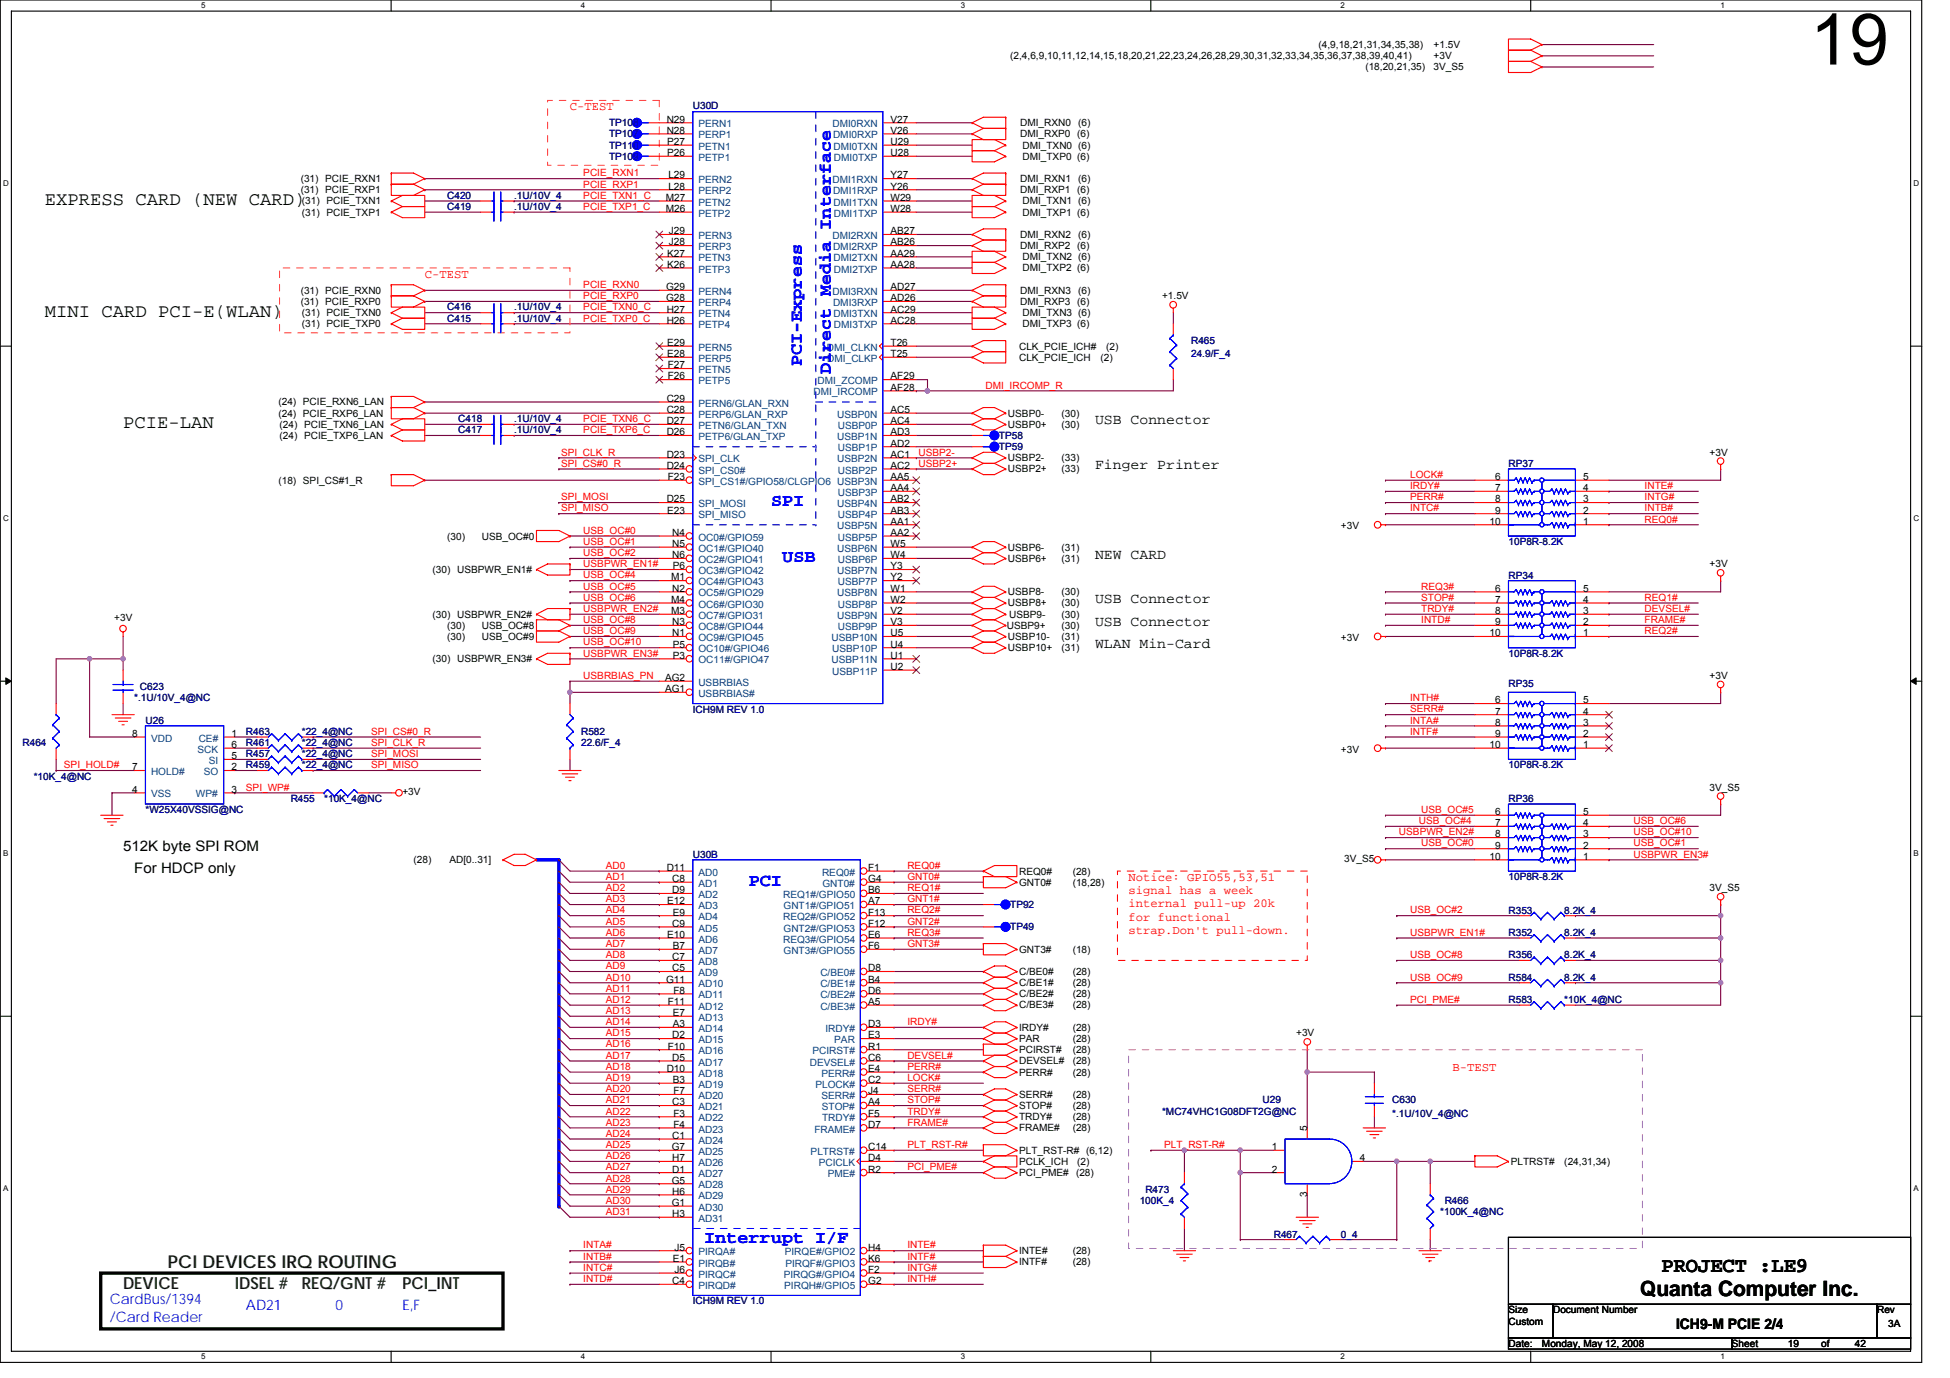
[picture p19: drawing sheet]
<svg xmlns="http://www.w3.org/2000/svg" width="297mm" height="210mm" viewBox="0 0 297 210" stroke-linecap="round" stroke-linejoin="round" font-family="sans-serif">
<defs><g id="words">
<text font-size="10.9" x="275.7" y="9.8">19</text>
<g font-size="3.2">
<text x="249.8" y="197.5">Quanta Computer Inc.</text>
<text x="253.1" y="193.8">PROJECT :LE9</text>
</g>
<g font-size="2.9">
<text x="6.8" y="31.2">EXPRESS CARD (NEW CARD)</text>
<text x="6.8" y="48.2">MINI CARD PCI-E(WLAN)</text>
<text x="18.8" y="65.3">PCIE-LAN</text>
</g>
<g font-size="2.7" fill="#00f">
<text x="122.1" y="55.8" transform="rotate(-90 122.1 55.8)">PCI-Express</text>
<text x="126.6" y="57" transform="rotate(-90 126.6 57)">Direct Media Interface</text>
<text x="117.5" y="77.1">SPI</text>
<text x="119.2" y="85.6">USB</text>
<text x="114" y="135">PCI</text>
<text x="107.2" y="189.5">Interrupt I/F</text>
</g>
<text font-size="2.7" fill="#004000" x="25.6" y="193.2">PCI DEVICES IRQ ROUTING</text>
<g font-size="2.5" fill="#004000">
<text x="18.8" y="196.5">DEVICE</text>
<text x="35.8" y="196.5">IDSEL #</text>
<text x="46" y="196.5">REQ/GNT #</text>
<text x="61.3" y="196.5">PCI_INT</text>
</g>
<g font-size="2.2">
<text x="166.8" y="64.7">USB Connector</text>
<text x="166.8" y="71.5">Finger Printer</text>
<text x="166.8" y="85.1">NEW CARD</text>
<text x="166.8" y="91.9">USB Connector</text>
<text x="166.8" y="95.3">USB Connector</text>
<text x="166.8" y="98.7">WLAN Min-Card</text>
<text x="18.8" y="129.6">512K byte SPI ROM</text>
<text x="20.4" y="133">For HDCP only</text>
<text x="255.3" y="202.5">ICH9-M PCIE 2/4</text>
</g>
<g font-size="2.2" fill="#00f">
<text x="16.7" y="198.7">CardBus/1394</text>
<text x="16.7" y="201.4">/Card Reader</text>
<text x="37.5" y="199.6">AD21</text>
<text x="51.1" y="199.6">0</text>
<text x="61.3" y="199.6">E,F</text>
</g>
<g font-size="1.9" fill="#f00">
<text x="86.8" y="16.8">C-TEST</text>
<text x="64.7" y="42.3">C-TEST</text>
<text x="171.9" y="134.2">Notice: GPIO55,53,51</text>
<text x="171.9" y="136.2">signal has a week</text>
<text x="171.9" y="138.3">internal pull-up 20k</text>
<text x="171.9" y="140.3">for functional</text>
<text x="171.9" y="142.3">strap.Don't pull-down.</text>
<text x="221.3" y="163.2">B-TEST</text>
</g>
<g font-size="1.5">
<text x="153.9" y="9">(2,4,6,9,10,11,12,14,15,18,20,21,22,23,24,26,28,29,30,31,32,33,34,35,36,37,38,39,40,41)</text>
<text x="200.8" y="7.3">(4,9,18,21,31,34,35,38)</text>
<text x="208" y="10.7">(18,20,21,35)</text>
<text x="218.4" y="7.3">+1.5V</text>
<text x="218.4" y="9">+3V</text>
<text x="218.4" y="10.7">3V_S5</text>
<text x="101.6" y="18.7">N29</text>
<text x="101.6" y="20.4">N28</text>
<text x="101.6" y="22.1">P27</text>
<text x="101.6" y="23.8">P26</text>
<text x="135.7" y="23.8">U28</text>
<text x="135.7" y="22.1">U29</text>
<text x="135.7" y="20.4">V26</text>
<text x="135.7" y="18.7">V27</text>
<text x="155.4" y="19.2">DMI_RXN0</text>
<text x="155.4" y="20.9">DMI_RXP0 (6)</text>
<text x="155.7" y="22.6">DMI_TXN0 (6)</text>
<text x="164.2" y="19.2">(6)</text>
<text x="45.8" y="27.7">(31) PCIE_RXN1</text>
<text x="45.8" y="29.4">(31) PCIE_RXP1</text>
<text x="101.8" y="27.2">L29</text>
<text x="101.8" y="28.9">L28</text>
<text x="135.7" y="28.9">Y26</text>
<text x="135.7" y="27.2">Y27</text>
<text x="155.4" y="27.7">DMI_RXN1</text>
<text x="155.4" y="29.4">DMI_RXP1 (6)</text>
<text x="155.7" y="24.3">DMI_TXP0 (6)</text>
<text x="164.2" y="27.7">(6)</text>
<text x="46" y="31.2">(31) PCIE_TXN1</text>
<text x="46" y="32.9">(31) PCIE_TXP1</text>
<text x="101.4" y="30.6">M27</text>
<text x="101.4" y="32.3">M26</text>
<text x="101.9" y="35.7">J29</text>
<text x="135.7" y="32.3">W28</text>
<text x="135.7" y="30.6">W29</text>
<text x="135.7" y="35.7">AB27</text>
<text x="155.7" y="31.2">DMI_TXN1 (6)</text>
<text x="155.7" y="32.9">DMI_TXP1 (6)</text>
<text x="101.6" y="39.1">K27</text>
<text x="101.6" y="40.8">K26</text>
<text x="101.9" y="37.4">J28</text>
<text x="135.7" y="40.8">AA28</text>
<text x="135.7" y="39.1">AA29</text>
<text x="135.7" y="37.4">AB26</text>
<text x="155.4" y="36.3">DMI_RXN2</text>
<text x="155.4" y="38">DMI_RXP2 (6)</text>
<text x="155.7" y="39.7">DMI_TXN2 (6)</text>
<text x="155.7" y="41.4">DMI_TXP2 (6)</text>
<text x="164.2" y="36.3">(6)</text>
<text x="45.8" y="44.8">(31) PCIE_RXN0</text>
<text x="45.8" y="46.5">(31) PCIE_RXP0</text>
<text x="101.5" y="44.2">G29</text>
<text x="101.5" y="45.9">G28</text>
<text x="101.6" y="47.6">H27</text>
<text x="135.7" y="47.6">AC29</text>
<text x="135.7" y="45.9">AD26</text>
<text x="135.7" y="44.2">AD27</text>
<text x="155.4" y="44.8">DMI_RXN3</text>
<text x="155.4" y="46.5">DMI_RXP3 (6)</text>
<text x="164.2" y="44.8">(6)</text>
<text x="177" y="45.6">+1.5V</text>
<text x="46" y="48.2">(31) PCIE_TXN0</text>
<text x="46" y="49.9">(31) PCIE_TXP0</text>
<text x="101.6" y="49.3">H26</text>
<text x="101.6" y="52.7">E29</text>
<text x="135.7" y="52.7">T26</text>
<text x="135.7" y="49.3">AC28</text>
<text x="155.2" y="53.3">CLK_PCIE_ICH#</text>
<text x="155.7" y="48.2">DMI_TXN3 (6)</text>
<text x="155.7" y="49.9">DMI_TXP3 (6)</text>
<text x="168.5" y="53.3">(2)</text>
<text x="101.6" y="54.4">E28</text>
<text x="101.7" y="56.1">F27</text>
<text x="101.7" y="57.8">F26</text>
<text x="135.7" y="59.5">AF28</text>
<text x="135.7" y="57.8">AF29</text>
<text x="135.7" y="54.4">T25</text>
<text x="155.2" y="55">CLK_PCIE_ICH</text>
<text x="167.7" y="55">(2)</text>
<text x="42.4" y="61.8">(24) PCIE_RXN6_LAN</text>
<text x="42.4" y="63.5">(24) PCIE_RXP6_LAN</text>
<text x="42.6" y="65.2">(24) PCIE_TXN6_LAN</text>
<text x="101.6" y="61.2">C29</text>
<text x="101.6" y="62.9">C28</text>
<text x="101.6" y="64.6">D27</text>
<text x="135.7" y="62.9">AC5</text>
<text x="135.7" y="64.6">AC4</text>
<text x="153.5" y="63.5">USBP0-</text>
<text x="153.5" y="65.2">USBP0+</text>
<text x="161.7" y="63.5">(30)</text>
<text x="161.7" y="65.2">(30)</text>
<text x="42.6" y="66.9">(24) PCIE_TXP6_LAN</text>
<text x="101.6" y="66.3">D26</text>
<text x="101.6" y="69.7">D23</text>
<text x="101.6" y="71.4">D24</text>
<text x="135.7" y="66.3">AD3</text>
<text x="135.7" y="69.7">AC1</text>
<text x="135.7" y="68.1">AD2</text>
<text x="135.7" y="71.4">AC2</text>
<text x="153.5" y="70.3">USBP2-</text>
<text x="153.5" y="72">USBP2+</text>
<text x="161.7" y="70.3">(33)</text>
<text x="161.7" y="72">(33)</text>
<text x="260.4" y="69.4">+3V</text>
<text x="42.4" y="73.7">(18) SPI_CS#1_R</text>
<text x="101.6" y="76.6">D25</text>
<text x="101.7" y="73.2">F23</text>
<text x="135.7" y="73.2">AA5</text>
<text x="135.7" y="76.6">AB2</text>
<text x="135.7" y="74.8">AA4</text>
<text x="227.7" y="76.6">8</text>
<text x="227.7" y="74.8">7</text>
<text x="227.7" y="73.2">6</text>
<text x="241.2" y="76.6">3</text>
<text x="241.2" y="74.8">4</text>
<text x="241.2" y="73.2">5</text>
<text x="68.1" y="82.2">(30)</text>
<text x="73.4" y="82.2">USB_OC#0</text>
<text x="101.6" y="78.3">E23</text>
<text x="102.4" y="81.7">N4</text>
<text x="102.4" y="83.4">N5</text>
<text x="135.7" y="79.9">AA1</text>
<text x="135.7" y="83.4">W5</text>
<text x="135.7" y="78.3">AB3</text>
<text x="135.7" y="81.7">AA2</text>
<text x="153.5" y="83.9">USBP6-</text>
<text x="161.7" y="83.9">(31)</text>
<text x="204.3" y="80.7">+3V</text>
<text x="226.9" y="79.9">10</text>
<text x="227.7" y="78.3">9</text>
<text x="241.2" y="79.9">1</text>
<text x="241.2" y="78.3">2</text>
<text x="65.9" y="87.3">(30) USBPWR_EN1#</text>
<text x="102.3" y="88.5">M1</text>
<text x="102.4" y="85.1">N6</text>
<text x="102.5" y="86.8">P6</text>
<text x="135.7" y="86.8">Y3</text>
<text x="135.7" y="85.1">W4</text>
<text x="135.7" y="88.5">Y2</text>
<text x="153.5" y="85.6">USBP6+</text>
<text x="161.7" y="85.6">(31)</text>
<text x="260.4" y="86.5">+3V</text>
<text x="17.4" y="94.6">+3V</text>
<text x="65.9" y="94.1">(30) USBPWR_EN2#</text>
<text x="68.1" y="95.8">(30)</text>
<text x="73.4" y="95.8">USB_OC#8</text>
<text x="102.3" y="91.9">M4</text>
<text x="102.3" y="93.6">M3</text>
<text x="102.4" y="90.2">N2</text>
<text x="102.4" y="95.3">N3</text>
<text x="135.7" y="90.2">W1</text>
<text x="135.7" y="93.6">V2</text>
<text x="135.7" y="91.9">W2</text>
<text x="135.7" y="95.3">V3</text>
<text x="153.4" y="95.8">USBP9+</text>
<text x="153.5" y="90.7">USBP8-</text>
<text x="153.5" y="92.4">USBP8+</text>
<text x="153.7" y="94.1">USBP9-</text>
<text x="161.7" y="90.7">(30)</text>
<text x="161.7" y="92.4">(30)</text>
<text x="161.7" y="95.8">(30)</text>
<text x="161.7" y="94.1">(30)</text>
<text x="227.7" y="95.3">9</text>
<text x="227.7" y="93.6">8</text>
<text x="227.7" y="91.9">7</text>
<text x="227.7" y="90.2">6</text>
<text x="241.2" y="95.3">2</text>
<text x="241.2" y="93.6">3</text>
<text x="241.2" y="91.9">4</text>
<text x="241.2" y="90.2">5</text>
<text x="65.9" y="100.9">(30) USBPWR_EN3#</text>
<text x="68.1" y="97.5">(30)</text>
<text x="73.4" y="97.5">USB_OC#9</text>
<text x="102.4" y="97">N1</text>
<text x="102.5" y="98.7">P5</text>
<text x="102.5" y="100.4">P3</text>
<text x="135.7" y="98.7">U4</text>
<text x="135.7" y="97">U5</text>
<text x="135.7" y="100.4">U1</text>
<text x="153.5" y="99.2">USBP10+</text>
<text x="153.5" y="97.5">USBP10-</text>
<text x="161.7" y="99.2">(31)</text>
<text x="161.7" y="97.5">(31)</text>
<text x="204.3" y="97.7">+3V</text>
<text x="226.9" y="97">10</text>
<text x="241.2" y="97">1</text>
<text x="101.3" y="105.5">AG1</text>
<text x="101.3" y="103.8">AG2</text>
<text x="135.7" y="102.1">U2</text>
<text x="227.7" y="107.2">6</text>
<text x="241.2" y="107.2">5</text>
<text x="260.4" y="103.5">+3V</text>
<text x="20.1" y="112.3">8</text>
<text x="35.3" y="112.3">1</text>
<text x="35.3" y="114">6</text>
<text x="226.9" y="114">10</text>
<text x="227.7" y="112.3">9</text>
<text x="227.7" y="110.6">8</text>
<text x="227.7" y="108.9">7</text>
<text x="241.2" y="114">1</text>
<text x="241.2" y="112.3">2</text>
<text x="241.2" y="110.6">3</text>
<text x="241.2" y="108.9">4</text>
<text x="20.1" y="117.4">7</text>
<text x="35.3" y="117.4">2</text>
<text x="35.3" y="115.7">5</text>
<text x="204.3" y="114.7">+3V</text>
<text x="20.1" y="120.8">4</text>
<text x="35.3" y="120.8">3</text>
<text x="61.3" y="121.2">+3V</text>
<text x="227.7" y="125.9">7</text>
<text x="227.7" y="124.2">6</text>
<text x="241.2" y="125.9">4</text>
<text x="241.2" y="124.2">5</text>
<text x="260.4" y="120.5">3V_S5</text>
<text x="63" y="131.6">(28)</text>
<text x="68.4" y="131.6">AD[0..31]</text>
<text x="204.8" y="131.4">3V_S5</text>
<text x="226.9" y="131">10</text>
<text x="227.7" y="129.3">9</text>
<text x="227.7" y="127.6">8</text>
<text x="241.2" y="131">1</text>
<text x="241.2" y="129.3">2</text>
<text x="241.2" y="127.6">3</text>
<text x="101.6" y="132.7">D11</text>
<text x="101.6" y="137.8">E12</text>
<text x="102.4" y="134.4">C8</text>
<text x="102.4" y="136.1">D9</text>
<text x="132.2" y="137.8">A7</text>
<text x="132.2" y="134.4">G4</text>
<text x="132.2" y="136.1">B6</text>
<text x="132.2" y="132.7">F1</text>
<text x="155.2" y="135">GNT0#</text>
<text x="155.2" y="133.3">REQ0#</text>
<text x="163.4" y="133.3">(28)</text>
<text x="163.4" y="135">(18,28)</text>
<text x="260.4" y="135.8">3V_S5</text>
<text x="101.6" y="142.9">E10</text>
<text x="102.4" y="141.2">C9</text>
<text x="102.5" y="139.5">E9</text>
<text x="132.2" y="141.2">F12</text>
<text x="132.2" y="139.5">F13</text>
<text x="132.2" y="142.9">E6</text>
<text x="101.5" y="149.7">G11</text>
<text x="102.4" y="146.3">C7</text>
<text x="102.4" y="148">C5</text>
<text x="102.5" y="144.6">B7</text>
<text x="132.2" y="144.6">F6</text>
<text x="132.2" y="148">D8</text>
<text x="132.2" y="149.7">B4</text>
<text x="155.2" y="145.2">GNT3#</text>
<text x="155.2" y="148.6">C/BE0#</text>
<text x="163.4" y="148.6">(28)</text>
<text x="163.4" y="145.2">(18)</text>
<text x="101.7" y="153.1">F11</text>
<text x="102.5" y="154.8">E7</text>
<text x="102.6" y="151.4">F8</text>
<text x="132.2" y="151.4">D6</text>
<text x="132.2" y="153.1">A5</text>
<text x="155.2" y="150.3">C/BE1#</text>
<text x="155.2" y="153.7">C/BE3#</text>
<text x="155.2" y="152">C/BE2#</text>
<text x="163.4" y="150.3">(28)</text>
<text x="163.4" y="153.7">(28)</text>
<text x="163.4" y="152">(28)</text>
<text x="101.7" y="159.9">F10</text>
<text x="102.4" y="158.2">D2</text>
<text x="102.4" y="161.6">D5</text>
<text x="102.5" y="156.5">A3</text>
<text x="132.2" y="159.9">R1</text>
<text x="132.2" y="156.5">D3</text>
<text x="132.2" y="161.6">C6</text>
<text x="132.2" y="158.2">E3</text>
<text x="155.2" y="157.1">IRDY#</text>
<text x="155.2" y="158.8">PAR</text>
<text x="155.2" y="160.5">PCIRST#</text>
<text x="163.4" y="157.1">(28)</text>
<text x="163.4" y="158.8">(28)</text>
<text x="163.4" y="160.5">(28)</text>
<text x="197.4" y="157.9">+3V</text>
<text x="101.6" y="163.3">D10</text>
<text x="102.5" y="165">B3</text>
<text x="102.6" y="166.8">F7</text>
<text x="132.2" y="163.3">E4</text>
<text x="132.2" y="166.8">J4</text>
<text x="132.2" y="165">C2</text>
<text x="155.2" y="167.3">SERR#</text>
<text x="155.2" y="162.2">DEVSEL#</text>
<text x="155.2" y="163.9">PERR#</text>
<text x="163.4" y="167.3">(28)</text>
<text x="163.4" y="163.9">(28)</text>
<text x="163.4" y="162.2">(28)</text>
<text x="102.4" y="168.4">C3</text>
<text x="102.4" y="173.5">C1</text>
<text x="102.6" y="170.2">F3</text>
<text x="102.6" y="171.9">F4</text>
<text x="132.2" y="170.2">F5</text>
<text x="132.2" y="171.9">D7</text>
<text x="132.2" y="168.4">A4</text>
<text x="155.2" y="169">STOP#</text>
<text x="155.2" y="172.4">FRAME#</text>
<text x="155.2" y="170.7">TRDY#</text>
<text x="163.4" y="170.7">(28)</text>
<text x="163.4" y="172.4">(28)</text>
<text x="163.4" y="169">(28)</text>
<text x="199.1" y="172.4" transform="rotate(-90 199.1 172.4)">5</text>
<text x="102.3" y="175.3">G7</text>
<text x="102.4" y="177">H7</text>
<text x="102.4" y="178.7">D1</text>
<text x="132.2" y="178.7">R2</text>
<text x="132.2" y="177">D4</text>
<text x="132.2" y="175.3">C14</text>
<text x="155.2" y="177.5">PCLK_ICH</text>
<text x="155.2" y="175.8">PLT_RST-R# (6,12)</text>
<text x="155.2" y="179.2">PCI_PME#</text>
<text x="163.9" y="179.2">(28)</text>
<text x="164.1" y="177.5">(2)</text>
<text x="193.7" y="178.7">2</text>
<text x="193.7" y="175.3">1</text>
<text x="207.1" y="177">4</text>
<text x="230.1" y="177.5">PLTRST#</text>
<text x="238.3" y="177.5">(24,31,34)</text>
<text x="102.3" y="180.4">G5</text>
<text x="102.3" y="183.8">G1</text>
<text x="102.4" y="182.1">H6</text>
<text x="102.4" y="185.5">H3</text>
<text x="199.1" y="182.4" transform="rotate(-90 199.1 182.4)">3</text>
<text x="102.7" y="190.6">J5</text>
<text x="132.2" y="190.6">H4</text>
<text x="155.2" y="191.1">INTE#</text>
<text x="163.4" y="191.1">(28)</text>
<text x="102.4" y="195.7">C4</text>
<text x="102.5" y="192.3">E1</text>
<text x="102.7" y="194">J6</text>
<text x="132.2" y="194">F2</text>
<text x="132.2" y="192.3">K6</text>
<text x="132.2" y="195.7">G2</text>
<text x="155.2" y="192.8">INTF#</text>
<text x="163.4" y="192.8">(28)</text>
<text x="229.8" y="200.1">Size</text>
<text x="229.8" y="201.8">Custom</text>
<text x="236.6" y="200.1">Document Number</text>
<text x="285.9" y="200.1">Rev</text>
<text x="287.6" y="202.2">3A</text>
<text x="229.8" y="205.3">Date:</text>
<text x="234.9" y="205.3">Monday, May 12, 2008</text>
<text x="263.8" y="205.3">Sheet</text>
<text x="272.3" y="205.3">19</text>
<text x="277.4" y="205.3">of</text>
<text x="282.5" y="205.3">42</text>
</g>
<g font-size="1.5" fill="#000080">
<text x="105.5" y="16.7">U30D</text>
<text x="92.8" y="19.2">TP108</text>
<text x="92.8" y="22.6">TP110</text>
<text x="92.8" y="20.9">TP107</text>
<text x="92.8" y="24.3">TP109</text>
<text x="68.1" y="30.3">C420</text>
<text x="68.1" y="32">C419</text>
<text x="78.3" y="30.3">.1U/10V_4</text>
<text x="78.3" y="32">.1U/10V_4</text>
<text x="68.1" y="47.3">C416</text>
<text x="78.3" y="47.3">.1U/10V_4</text>
<text x="68.1" y="49">C415</text>
<text x="78.3" y="49">.1U/10V_4</text>
<text x="181.4" y="52.4">R465</text>
<text x="181.4" y="54.5">24.9/F_4</text>
<text x="69.8" y="64.3">C418</text>
<text x="78.3" y="64.3">.1U/10V_4</text>
<text x="69.8" y="66">C417</text>
<text x="78.3" y="66">.1U/10V_4</text>
<text x="152.2" y="66.9">TP58</text>
<text x="152.2" y="68.6">TP59</text>
<text x="229.8" y="71.1">RP37</text>
<text x="229.8" y="83.1">10P8R-8.2K</text>
<text x="229.8" y="88.2">RP34</text>
<text x="229.8" y="100.1">10P8R-8.2K</text>
<text x="20.4" y="106.9">*.1U/10V_4@NC</text>
<text x="21.3" y="105.2">C623</text>
<text x="229.8" y="104.7">RP35</text>
<text x="3.4" y="113.7">R464</text>
<text x="22.2" y="110.3">U26</text>
<text x="37.5" y="113.7">R461</text>
<text x="37.5" y="112">R463</text>
<text x="46" y="113.7">*22_4@NC</text>
<text x="46" y="112">*22_4@NC</text>
<text x="88.5" y="112">R582</text>
<text x="88.5" y="113.7">22.6/F_4</text>
<text x="105.5" y="108.6">ICH9M REV 1.0</text>
<text x="5.1" y="118.8">*10K_4@NC</text>
<text x="37.5" y="115.4">R457</text>
<text x="37.5" y="117.1">R459</text>
<text x="46" y="115.4">*22_4@NC</text>
<text x="46" y="117.1">*22_4@NC</text>
<text x="229.8" y="117.1">10P8R-8.2K</text>
<text x="22.2" y="123.9">*W25X40VSSIG@NC</text>
<text x="44.3" y="122.2">R455</text>
<text x="49.4" y="122.2">*10K_4@NC</text>
<text x="229.8" y="122.2">RP36</text>
<text x="105.5" y="130.7">U30B</text>
<text x="229.8" y="134.1">10P8R-8.2K</text>
<text x="153.9" y="141.8">TP49</text>
<text x="153.9" y="138.4">TP92</text>
<text x="229.8" y="142.6">R352</text>
<text x="229.8" y="139.2">R353</text>
<text x="238.3" y="142.6">8.2K_4</text>
<text x="238.3" y="139.2">8.2K_4</text>
<text x="229.8" y="146">R356</text>
<text x="229.8" y="149.4">R584</text>
<text x="238.3" y="146">8.2K_4</text>
<text x="238.3" y="149.4">8.2K_4</text>
<text x="229.8" y="152.8">R583</text>
<text x="238.3" y="152.8">*10K_4@NC</text>
<text x="177" y="169.8">*MC74VHC1G08DFT2G@NC</text>
<text x="192.3" y="168.1">U29</text>
<text x="212.1" y="168.1">C630</text>
<text x="212.1" y="170.2">*.1U/10V_4@NC</text>
<text x="173.6" y="183.5">100K_4</text>
<text x="174.5" y="181.8">R473</text>
<text x="219.4" y="185.2">*100K_4@NC</text>
<text x="220.1" y="183.5">R466</text>
<text x="194" y="188.6">R467</text>
<text x="204.3" y="188.6">0_4</text>
<text x="105.5" y="198.8">ICH9M REV 1.0</text>
</g>
<g font-size="1.5" fill="#004080">
<text x="106.4" y="19.4">PERN1</text>
<text x="106.4" y="21.1">PERP1</text>
<text x="106.4" y="22.8">PETN1</text>
<text x="126.8" y="19.4">DMI0RXN</text>
<text x="126.9" y="21.1">DMI0RXP</text>
<text x="127" y="22.8">DMI0TXN</text>
<text x="106.4" y="24.5">PETP1</text>
<text x="106.4" y="27.9">PERN2</text>
<text x="106.4" y="29.6">PERP2</text>
<text x="126.8" y="27.9">DMI1RXN</text>
<text x="126.9" y="29.6">DMI1RXP</text>
<text x="127" y="24.5">DMI0TXP</text>
<text x="106.4" y="31.3">PETN2</text>
<text x="106.4" y="33">PETP2</text>
<text x="127" y="31.3">DMI1TXN</text>
<text x="127" y="33">DMI1TXP</text>
<text x="106.4" y="36.4">PERN3</text>
<text x="106.4" y="38.1">PERP3</text>
<text x="106.4" y="39.8">PETN3</text>
<text x="106.4" y="41.5">PETP3</text>
<text x="126.8" y="36.4">DMI2RXN</text>
<text x="126.9" y="38.1">DMI2RXP</text>
<text x="127" y="39.8">DMI2TXN</text>
<text x="127" y="41.5">DMI2TXP</text>
<text x="106.4" y="44.9">PERN4</text>
<text x="106.4" y="46.6">PERP4</text>
<text x="126.8" y="44.9">DMI3RXN</text>
<text x="126.9" y="46.6">DMI3RXP</text>
<text x="106.4" y="48.3">PETN4</text>
<text x="106.4" y="50">PETP4</text>
<text x="106.4" y="53.4">PERN5</text>
<text x="125.9" y="53.4">DMI_CLKN</text>
<text x="127" y="48.3">DMI3TXN</text>
<text x="127" y="50">DMI3TXP</text>
<text x="106.4" y="55.1">PERP5</text>
<text x="106.4" y="56.9">PETN5</text>
<text x="106.4" y="58.5">PETP5</text>
<text x="124.5" y="58.5">DMI_ZCOMP</text>
<text x="126" y="55.1">DMI_CLKP</text>
<text x="106.4" y="62">PERN6/GLAN_RXN</text>
<text x="106.4" y="63.6">PERP6/GLAN_RXP</text>
<text x="106.4" y="65.4">PETN6/GLAN_TXN</text>
<text x="123.9" y="60.3">DMI_IRCOMP</text>
<text x="127.5" y="63.6">USBP0N</text>
<text x="127.6" y="65.4">USBP0P</text>
<text x="106.4" y="67.1">PETP6/GLAN_TXP</text>
<text x="106.4" y="70.5">SPI_CLK</text>
<text x="127.5" y="67.1">USBP1N</text>
<text x="127.5" y="70.5">USBP2N</text>
<text x="127.6" y="68.8">USBP1P</text>
<text x="106.4" y="72.2">SPI_CS0#</text>
<text x="106.4" y="73.9">SPI_CS1#/GPIO58/CLGPIO6 USBP3N</text>
<text x="106.4" y="77.3">SPI_MOSI</text>
<text x="127.5" y="77.3">USBP4N</text>
<text x="127.6" y="72.2">USBP2P</text>
<text x="127.6" y="75.6">USBP3P</text>
<text x="106.4" y="82.4">OC0#/GPIO59</text>
<text x="106.4" y="79">SPI_MISO</text>
<text x="127.5" y="80.7">USBP5N</text>
<text x="127.6" y="79">USBP4P</text>
<text x="127.6" y="82.4">USBP5P</text>
<text x="106.4" y="84.1">OC1#/GPIO40</text>
<text x="106.4" y="85.8">OC2#/GPIO41</text>
<text x="106.4" y="87.5">OC3#/GPIO42</text>
<text x="106.4" y="89.2">OC4#/GPIO43</text>
<text x="127.5" y="84.1">USBP6N</text>
<text x="127.5" y="87.5">USBP7N</text>
<text x="127.6" y="85.8">USBP6P</text>
<text x="127.6" y="89.2">USBP7P</text>
<text x="106.4" y="90.9">OC5#/GPIO29</text>
<text x="106.4" y="92.6">OC6#/GPIO30</text>
<text x="106.4" y="94.3">OC7#/GPIO31</text>
<text x="106.4" y="96">OC8#/GPIO44</text>
<text x="127.5" y="90.9">USBP8N</text>
<text x="127.5" y="94.3">USBP9N</text>
<text x="127.6" y="92.6">USBP8P</text>
<text x="127.6" y="96">USBP9P</text>
<text x="106.4" y="97.7">OC9#/GPIO45</text>
<text x="106.4" y="99.4">OC10#/GPIO46</text>
<text x="106.4" y="101.1">OC11#/GPIO47</text>
<text x="126.7" y="97.7">USBP10N</text>
<text x="126.7" y="101.1">USBP11N</text>
<text x="126.8" y="99.4">USBP10P</text>
<text x="106.4" y="106.2">USBRBIAS#</text>
<text x="106.4" y="104.5">USBRBIAS</text>
<text x="126.8" y="102.8">USBP11P</text>
<text x="23" y="113">VDD</text>
<text x="30.3" y="113">CE#</text>
<text x="23" y="118.1">HOLD#</text>
<text x="30.1" y="114.7">SCK</text>
<text x="31" y="118.1">SO</text>
<text x="31.8" y="116.4">SI</text>
<text x="23" y="121.5">VSS</text>
<text x="29.8" y="121.5">WP#</text>
<text x="106.4" y="133.4">AD0</text>
<text x="106.4" y="135.1">AD1</text>
<text x="106.4" y="136.8">AD2</text>
<text x="119.3" y="136.8">REQ1#/GPIO50</text>
<text x="125.2" y="133.4">REQ0#</text>
<text x="125.3" y="135.1">GNT0#</text>
<text x="106.4" y="138.5">AD3</text>
<text x="106.4" y="140.2">AD4</text>
<text x="106.4" y="141.9">AD5</text>
<text x="106.4" y="143.6">AD6</text>
<text x="119.3" y="140.2">REQ2#/GPIO52</text>
<text x="119.3" y="143.6">REQ3#/GPIO54</text>
<text x="119.4" y="138.5">GNT1#/GPIO51</text>
<text x="119.4" y="141.9">GNT2#/GPIO53</text>
<text x="106.4" y="145.4">AD7</text>
<text x="106.4" y="147">AD8</text>
<text x="106.4" y="148.7">AD9</text>
<text x="119.4" y="145.4">GNT3#/GPIO55</text>
<text x="125" y="148.7">C/BE0#</text>
<text x="106.4" y="150.5">AD10</text>
<text x="106.4" y="152.1">AD11</text>
<text x="106.4" y="153.9">AD12</text>
<text x="106.4" y="155.6">AD13</text>
<text x="125" y="150.5">C/BE1#</text>
<text x="125" y="152.1">C/BE2#</text>
<text x="125" y="153.9">C/BE3#</text>
<text x="106.4" y="157.2">AD14</text>
<text x="106.4" y="159">AD15</text>
<text x="106.4" y="160.7">AD16</text>
<text x="123.8" y="160.7">PCIRST#</text>
<text x="125.7" y="157.2">IRDY#</text>
<text x="127.1" y="159">PAR</text>
<text x="106.4" y="162.4">AD17</text>
<text x="106.4" y="164.1">AD18</text>
<text x="106.4" y="165.8">AD19</text>
<text x="106.4" y="167.5">AD20</text>
<text x="123.4" y="162.4">DEVSEL#</text>
<text x="124.2" y="165.8">PLOCK#</text>
<text x="125.1" y="164.1">PERR#</text>
<text x="125.1" y="167.5">SERR#</text>
<text x="106.4" y="169.2">AD21</text>
<text x="106.4" y="170.9">AD22</text>
<text x="106.4" y="172.6">AD23</text>
<text x="124.1" y="172.6">FRAME#</text>
<text x="125.2" y="169.2">STOP#</text>
<text x="125.2" y="170.9">TRDY#</text>
<text x="106.4" y="174.3">AD24</text>
<text x="106.4" y="176">AD25</text>
<text x="106.4" y="177.7">AD26</text>
<text x="106.4" y="179.4">AD27</text>
<text x="123.5" y="176">PLTRST#</text>
<text x="124.7" y="177.7">PCICLK</text>
<text x="126.1" y="179.4">PME#</text>
<text x="106.4" y="181.1">AD28</text>
<text x="106.4" y="182.8">AD29</text>
<text x="106.4" y="184.5">AD30</text>
<text x="106.4" y="186.2">AD31</text>
<text x="106.4" y="191.3">PIRQA#</text>
<text x="119.5" y="191.3">PIRQE#/GPIO2</text>
<text x="106.4" y="193">PIRQB#</text>
<text x="106.4" y="194.7">PIRQC#</text>
<text x="106.4" y="196.4">PIRQD#</text>
<text x="119.4" y="194.7">PIRQG#/GPIO4</text>
<text x="119.5" y="196.4">PIRQH#/GPIO5</text>
<text x="119.6" y="193">PIRQF#/GPIO3</text>
</g>
<g font-size="1.5" fill="#f00">
<text x="88.9" y="26.9">PCIE_RXN1</text>
<text x="88.9" y="28.6">PCIE_RXP1</text>
<text x="88.9" y="30.3">PCIE_TXN1_C</text>
<text x="88.9" y="32">PCIE_TXP1_C</text>
<text x="88.9" y="43.9">PCIE_RXN0</text>
<text x="88.9" y="47.3">PCIE_TXN0_C</text>
<text x="88.9" y="45.6">PCIE_RXP0</text>
<text x="88.9" y="49">PCIE_TXP0_C</text>
<text x="150.1" y="59.2">DMI_IRCOMP_R</text>
<text x="88.9" y="64.3">PCIE_TXN6_C</text>
<text x="85.5" y="69.4">SPI_CLK_R</text>
<text x="85.5" y="71.1">SPI_CS#0_R</text>
<text x="88.9" y="66">PCIE_TXP6_C</text>
<text x="139.9" y="69.4">USBP2-</text>
<text x="139.9" y="71.1">USBP2+</text>
<text x="85.5" y="77.9">SPI_MISO</text>
<text x="85.5" y="76.2">SPI_MOSI</text>
<text x="214.8" y="77.9">INTC#</text>
<text x="214.8" y="76.2">PERR#</text>
<text x="214.8" y="74.5">IRDY#</text>
<text x="214.8" y="72.8">LOCK#</text>
<text x="250.5" y="77.9">INTB#</text>
<text x="250.5" y="76.2">INTG#</text>
<text x="250.5" y="74.5">INTE#</text>
<text x="88.9" y="83">USB_OC#1</text>
<text x="88.9" y="81.3">USB_OC#0</text>
<text x="250.5" y="79.6">REQ0#</text>
<text x="88.9" y="84.8">USB_OC#2</text>
<text x="88.9" y="88.1">USB_OC#4</text>
<text x="88.9" y="89.9">USB_OC#5</text>
<text x="88.9" y="86.4">USBPWR_EN1#</text>
<text x="216.5" y="89.9">REQ3#</text>
<text x="88.9" y="91.5">USB_OC#6</text>
<text x="88.9" y="93.3">USBPWR_EN2#</text>
<text x="88.9" y="95">USB_OC#8</text>
<text x="216.5" y="95">INTD#</text>
<text x="216.5" y="93.3">TRDY#</text>
<text x="216.5" y="91.5">STOP#</text>
<text x="250.5" y="95">FRAME#</text>
<text x="250.5" y="93.3">DEVSEL#</text>
<text x="250.5" y="91.5">REQ1#</text>
<text x="88.9" y="96.6">USB_OC#9</text>
<text x="88.9" y="100.1">USBPWR_EN3#</text>
<text x="88.9" y="98.4">USB_OC#10</text>
<text x="250.5" y="96.6">REQ2#</text>
<text x="88.9" y="103.5">USBRBIAS_PN</text>
<text x="214.8" y="106.9">INTH#</text>
<text x="56.5" y="112">SPI_CS#0_R</text>
<text x="56.5" y="113.7">SPI_CLK_R</text>
<text x="214.8" y="112">INTF#</text>
<text x="214.8" y="110.3">INTA#</text>
<text x="214.8" y="108.6">SERR#</text>
<text x="9.7" y="117.1">SPI_HOLD#</text>
<text x="56.5" y="117.1">SPI_MISO</text>
<text x="56.5" y="115.4">SPI_MOSI</text>
<text x="37.5" y="120.5">SPI_WP#</text>
<text x="216.2" y="125.6">USB_OC#4</text>
<text x="216.5" y="123.9">USB_OC#5</text>
<text x="248.8" y="125.6">USB_OC#6</text>
<text x="213.1" y="127.3">USBPWR_EN2#</text>
<text x="216.5" y="129">USB_OC#0</text>
<text x="248.8" y="130.7">USBPWR_EN3#</text>
<text x="248.8" y="129">USB_OC#1</text>
<text x="248.8" y="127.3">USB_OC#10</text>
<text x="92.3" y="135.8">AD2</text>
<text x="92.3" y="134.1">AD1</text>
<text x="92.3" y="132.4">AD0</text>
<text x="92.3" y="137.5">AD3</text>
<text x="138.2" y="132.4">REQ0#</text>
<text x="138.2" y="134.1">GNT0#</text>
<text x="138.2" y="135.8">REQ1#</text>
<text x="138.2" y="137.5">GNT1#</text>
<text x="92.3" y="142.6">AD6</text>
<text x="92.3" y="140.9">AD5</text>
<text x="92.3" y="139.2">AD4</text>
<text x="138.2" y="139.2">REQ2#</text>
<text x="138.2" y="140.9">GNT2#</text>
<text x="138.2" y="142.6">REQ3#</text>
<text x="214.8" y="142.6">USBPWR_EN1#</text>
<text x="214.8" y="139.2">USB_OC#2</text>
<text x="92.3" y="147.7">AD9</text>
<text x="92.3" y="146">AD8</text>
<text x="92.3" y="144.3">AD7</text>
<text x="92.3" y="149.4">AD10</text>
<text x="138.2" y="144.3">GNT3#</text>
<text x="214.8" y="149.4">USB_OC#9</text>
<text x="214.8" y="146">USB_OC#8</text>
<text x="92.3" y="151.1">AD11</text>
<text x="92.3" y="154.5">AD13</text>
<text x="92.3" y="152.8">AD12</text>
<text x="214.8" y="152.8">PCI_PME#</text>
<text x="92.3" y="156.2">AD14</text>
<text x="92.3" y="159.6">AD16</text>
<text x="92.3" y="157.9">AD15</text>
<text x="92.3" y="161.3">AD17</text>
<text x="138.2" y="156.2">IRDY#</text>
<text x="138.2" y="161.3">DEVSEL#</text>
<text x="92.3" y="166.4">AD20</text>
<text x="92.3" y="164.7">AD19</text>
<text x="92.3" y="163">AD18</text>
<text x="138.2" y="164.7">LOCK#</text>
<text x="138.2" y="166.4">SERR#</text>
<text x="138.2" y="163">PERR#</text>
<text x="92.3" y="171.5">AD23</text>
<text x="92.3" y="173.2">AD24</text>
<text x="92.3" y="169.8">AD22</text>
<text x="92.3" y="168.1">AD21</text>
<text x="138.2" y="168.1">STOP#</text>
<text x="138.2" y="171.5">FRAME#</text>
<text x="138.2" y="169.8">TRDY#</text>
<text x="92.3" y="178.4">AD27</text>
<text x="92.3" y="174.9">AD25</text>
<text x="92.3" y="176.6">AD26</text>
<text x="138.2" y="174.9">PLT_RST-R#</text>
<text x="138.2" y="178.4">PCI_PME#</text>
<text x="177.4" y="174.9">PLT_RST-R#</text>
<text x="92.3" y="183.5">AD30</text>
<text x="92.3" y="181.7">AD29</text>
<text x="92.3" y="180">AD28</text>
<text x="92.3" y="185.1">AD31</text>
<text x="88.9" y="190.2">INTA#</text>
<text x="88.9" y="192">INTB#</text>
<text x="138.2" y="192">INTF#</text>
<text x="138.2" y="190.2">INTE#</text>
<text x="88.9" y="193.7">INTC#</text>
<text x="88.9" y="195.4">INTD#</text>
<text x="138.2" y="195.4">INTH#</text>
<text x="138.2" y="193.7">INTG#</text>
</g>
<g font-size="1.2">
<text x="30.6" y="1.2">5</text>
<text x="88.5" y="1.2">4</text>
<text x="146.4" y="1.2">3</text>
<text x="204.2" y="1.2">2</text>
<text x="262.1" y="1.2">1</text>
<text x=".5" y="28.3">D</text>
<text x="291.5" y="28.3">D</text>
<text x=".5" y="79.4">C</text>
<text x="291.5" y="79.4">C</text>
<text x=".5" y="130.4">B</text>
<text x="291.5" y="130.4">B</text>
<text x=".5" y="181.5">A</text>
<text x="291.5" y="181.5">A</text>
<text x="30.6" y="207.2">5</text>
<text x="88.5" y="207.2">4</text>
<text x="146.4" y="207.2">3</text>
<text x="204.2" y="207.2">2</text>
<text x="262.1" y="207.2">1</text>
</g>
</g></defs>
<path d="M0 0h292.7v207.6h-292.7zM1.7 1.7h289.3v204.2h-289.3z" fill="none" stroke="#000" stroke-width=".17"/>
<g fill="#fff">
<path d="M30.6 .2h.7v1.3h-.7z"/>
<path d="M30.6 206.1h.7v1.3h-.7z"/>
</g>
<path d="M59.6 0v1.7M59.6 205.9v1.7" fill="none" stroke="#000" stroke-width=".17"/>
<g fill="#fff">
<path d="M88.5 .2h.7v1.3h-.7z"/>
<path d="M88.5 206.1h.7v1.3h-.7z"/>
</g>
<path d="M117.5 0v1.7M117.5 205.9v1.7" fill="none" stroke="#000" stroke-width=".17"/>
<g fill="#fff">
<path d="M146.4 .2h.6v1.3h-.6z"/>
<path d="M146.4 206.1h.6v1.3h-.6z"/>
</g>
<path d="M175.3 0v1.7M175.3 205.9v1.7" fill="none" stroke="#000" stroke-width=".17"/>
<g fill="#fff">
<path d="M204.2 .2h.7v1.3h-.7z"/>
<path d="M204.2 206.1h.7v1.3h-.7z"/>
</g>
<path d="M233.2 0v1.7M233.2 205.9v1.7" fill="none" stroke="#000" stroke-width=".17"/>
<g fill="#fff">
<path d="M262.1 .2h.6v1.3h-.6z"/>
<path d="M262.1 206.1h.6v1.3h-.6z"/>
<path d="M.5 27.2h.8v1.4h-.8z"/>
<path d="M291.5 27.2h.8v1.4h-.8z"/>
<path d="M.5 78.3h.8v1.3h-.8z"/>
<path d="M291.5 78.3h.8v1.3h-.8z"/>
</g>
<path d="M0 52.7h1.7M291 52.7h1.7" fill="none" stroke="#000" stroke-width=".17"/>
<g fill="#fff">
<path d="M.5 129.3h.7v1.4h-.7z"/>
<path d="M291.5 129.3h.7v1.4h-.7z"/>
</g>
<path d="M0 103.8h1.7M291 103.8h1.7" fill="none" stroke="#000" stroke-width=".17"/>
<path d="M.9 103.3l.8 .5-.8 .5zM291 103.8l.9-.5v1z" fill="#000" stroke="#000" stroke-width=".15"/>
<g fill="#fff">
<path d="M.5 180.4h.7v1.3h-.7z"/>
<path d="M291.5 180.4h.7v1.3h-.7z"/>
</g>
<path d="M0 154.9h1.7M291 154.9h1.7M229.8 188.6h61.2v10.2h-61.2zM229.8 198.8h6.8v5.1h-6.8zM236.6 198.8h49.3v5.1h-49.3zM285.9 198.8h5.1v5.1h-5.1zM229.8 203.9h34v1.7h-34zM263.8 203.9h27.2v1.7h-27.2z" fill="none" stroke="#000" stroke-width=".17"/>
<g fill="none" stroke="#800040" stroke-width=".17">
<path d="M139.6 18.7h8.5M234.9 6.8h17M234.9 8.5h17M234.9 10.2h17M64.7 32.3h8.5M64.7 30.6h8.5M64.7 27.2h.1M64.7 28.9h.1M64.7 27.2h35.7M64.7 28.9h35.7M78.3 30.6h.1M78.3 32.3h.1"/>
<path d="M78.3 30.6h22.1M78.3 32.3h22.1M139.6 20.4h8.5M139.6 22.1h8.5M139.6 23.8h8.5M139.6 27.2h8.5M139.6 28.9h8.5M139.6 30.6h8.5M139.6 32.3h8.5M139.6 35.7h8.5M139.6 37.4h8.5M139.6 39.1h8.5"/>
<path d="M64.7 44.2h.1M64.7 49.3h8.5M64.7 47.6h8.5M64.7 45.9h.1M64.7 44.2h35.7M64.7 45.9h35.7M78.3 47.6h.1M78.3 49.3h.1M78.3 47.6h22.1M78.3 49.3h22.1M139.6 54.4h8.5M139.6 52.7h8.5"/>
<path d="M139.6 40.8h8.5M139.6 44.2h8.5M139.6 45.9h8.5M139.6 47.6h8.5M139.6 49.3h8.5M139.6 57.8h1.7v1.8M139.6 59.6h.1M141.3 59.6h.1M178.7 57.8v1.8h-39.1M178.7 47.6v1.7M64.7 73.2h35.7M64.7 66.4h8.5"/>
<path d="M64.7 64.7h8.5M64.7 61.3h35.7M64.7 62.9h35.7M78.3 64.7h.1M78.3 66.4h.1M78.3 64.7h22.1M78.3 66.4h22.1M85.1 69.8h.1M85.1 71.5h.1M85.1 78.3h.1M85.1 76.6h.1M85.1 69.8h15.3"/>
<path d="M85.1 71.5h15.3M85.1 78.3h15.3M85.1 76.6h15.3M139.6 62.9h8.5M139.6 64.7h8.5M139.6 68.1h8.5M139.6 69.8h.1M139.6 71.5h.1M139.6 66.4h8.5M139.6 69.8h8.5M139.6 71.5h8.5M211 80h13.7"/>
<path d="M211 78.3h.1M211 76.6h.1M211 74.9h.1M211 73.2h.1M211 78.3h13.7M211 76.6h13.7M211 74.9h13.7M211 73.2h13.7M245.1 80h.1M245.1 78.3h.1M245.1 76.6h.1M245.1 74.9h.1"/>
<path d="M245.1 78.3h13.6M245.1 76.6h13.6M245.1 80h13.6M245.1 74.9h13.6M262.1 71.5v1.7h-17M18.8 97v3.4M86.8 83.4h.1M86.8 85.1h.1M86.8 88.5h.1M86.8 90.2h.1M86.8 91.9h.1M86.8 93.6h.1"/>
<path d="M86.8 95.3h.1M86.8 97h.1M86.8 86.8h.1M86.8 81.7h.1M86.8 98.7h.1M86.8 83.4h13.6M86.8 85.1h13.6M86.8 88.5h13.6M86.8 90.2h13.6M86.8 91.9h13.6M86.8 93.6h13.6M86.8 95.3h13.6"/>
<path d="M86.8 97h13.6M86.8 86.8h13.6M86.8 81.7h13.6M86.8 98.7h13.6M139.6 90.2h8.5M139.6 91.9h8.5M139.6 97h8.5M139.6 98.7h8.5M139.6 93.6h8.5M139.6 95.3h8.5M139.6 83.4h8.5M139.6 85.1h8.5"/>
<path d="M211 97h13.7M211 95.3h.1M211 93.6h.1M211 91.9h.1M211 90.2h.1M211 90.2h13.7M211 91.9h13.7M211 93.6h13.7M211 95.3h13.7M245.1 97h.1M245.1 95.3h.1M245.1 93.6h.1"/>
<path d="M245.1 91.9h.1M245.1 91.9h13.6M245.1 93.6h13.6M245.1 95.3h13.6M245.1 97h13.6M262.1 88.5v1.7h-17M8.5 117.4h.1M8.5 115.7v1.7M8.5 117.4h11.9M13.6 100.4h-5.1v6.8M13.6 100.4v11.9h6.8M13.6 100.4h.1"/>
<path d="M13.6 100.4h5.2M18.8 107.2v1.7M18.8 100.4v1.7M35.8 114h3.4M35.8 112.3h3.4M35.8 115.7h3.4M35.8 117.4h3.4M47.7 117.4h.1M47.7 115.7h.1M47.7 112.3h.1M47.7 114h.1M47.7 112.3h25.5"/>
<path d="M47.7 117.4h25.5M47.7 115.7h25.5M47.7 114h25.5M86.8 103.8h.1M86.8 105.5v1.7M86.8 115.7v1.7M86.8 105.5h.1M86.8 103.8v1.7M86.8 100.4h.1M86.8 103.8h13.6M86.8 105.5h13.6M86.8 100.4h13.6"/>
<path d="M211 114h13.7M211 112.3h.1M211 110.6h.1M211 108.9h.1M211 107.2h.1M211 112.3h13.7M211 110.6h13.7M211 108.9h13.7M211 107.2h13.7M262.1 105.5v1.7h-17M20.4 120.8h-3.3v3.4M35.8 120.8h.1"/>
<path d="M35.8 120.8h11.9M56.2 120.8h3.4M85.1 136.1h.1M85.1 137.8h.1M85.1 139.5h.1M85.1 131h.1M85.1 132.7h.1M85.1 134.4h.1M85.1 131l1.7 1.7h13.6M85.1 132.7l1.7 1.7h13.6M85.1 134.4l1.7 1.7h13.6M85.1 136.1l1.7 1.7h13.6"/>
<path d="M85.1 137.8l1.7 1.7h13.6M85.1 139.5l1.7 1.7h13.6M100.4 136.1h.1M100.4 134.4h.1M100.4 139.5h.1M100.4 132.7h.1M100.4 137.8h.1M136.2 132.7h.1M136.2 134.4h.1M136.2 136.1h.1M136.2 137.8h.1M136.2 139.5h.1"/>
<path d="M136.2 132.7h13.6M136.2 134.4h13.6M136.2 136.1h13.6M136.2 137.8h13.6M136.2 139.5h13.6M211 131h13.7M211 129.3h.1M211 127.6h.1M211 125.9h.1M211 124.2h.1M211 129.3h13.7M211 127.6h13.7"/>
<path d="M211 125.9h13.7M211 124.2h13.7M212.8 139.5h.1M212.8 139.5h18.7M240 139.5h.1M240 139.5h22.1M245.1 131h.1M245.1 129.3h.1M245.1 127.6h.1M245.1 125.9h.1M245.1 131h13.6M245.1 129.3h13.6"/>
<path d="M245.1 127.6h13.6M245.1 125.9h13.6M262.1 122.5v1.7h-17M262.1 139.5v3.4M262.1 137.8h.1M262.1 137.8v1.7M85.1 149.8h.1M85.1 151.4h.1M85.1 153.2h.1M85.1 141.2h.1M85.1 142.9h.1M85.1 154.9h.1"/>
<path d="M85.1 144.7h.1M85.1 156.5h.1M85.1 158.3h.1M85.1 146.3h.1M85.1 160h.1M85.1 148h.1M85.1 141.2l1.7 1.7h13.6M85.1 142.9l1.7 1.8h13.6M85.1 148l1.7 1.8h13.6M85.1 144.7l1.7 1.6h13.6M85.1 151.4l1.7 1.8h13.6M85.1 146.3l1.7 1.7h13.6"/>
<path d="M85.1 154.9l1.7 1.6h13.6M85.1 149.8l1.7 1.6h13.6M85.1 153.2l1.7 1.7h13.6M85.1 158.3l1.7 1.7h13.6M85.1 156.5l1.7 1.8h13.6M85.1 160l1.7 1.7h13.6M100.4 148h.1M100.4 156.5h.1M100.4 151.4h.1M100.4 142.9h.1M100.4 141.2h.1M100.4 154.9h.1"/>
<path d="M100.4 160h.1M100.4 153.2h.1M100.4 146.3h.1M100.4 144.7h.1M100.4 158.3h.1M100.4 149.8h.1M136.2 141.2h.1M136.2 142.9h.1M136.2 144.7h.1M136.2 160h13.6M136.2 158.3h13.6M136.2 153.2h13.6"/>
<path d="M136.2 151.4h13.6M136.2 156.5h.1M136.2 149.8h13.6M136.2 148h13.6M136.2 141.2h13.6M136.2 142.9h13.6M136.2 144.7h13.6M136.2 156.5h13.6M199.1 160v3.4M212.8 142.9h.1M212.8 149.8h.1M212.8 146.3h.1"/>
<path d="M212.8 153.2h.1M212.8 142.9h18.7M212.8 149.8h18.7M212.8 146.3h18.7M212.8 153.2h18.7M240 142.9h22.1M240 146.3h22.1M240 149.8h.1M240 149.8h22.1M262.1 146.3h.1M262.1 142.9h.1M262.1 149.8v3.4h-22.1"/>
<path d="M262.1 142.9v6.9M85.1 177h.1M85.1 165.1h.1M85.1 178.7h.1M85.1 166.8h.1M85.1 168.5h.1M85.1 170.2h.1M85.1 171.9h.1M85.1 161.7h.1M85.1 173.6h.1M85.1 163.4h.1M85.1 175.3h.1"/>
<path d="M85.1 173.6l1.7 1.7h13.6M85.1 161.7l1.7 1.7h13.6M85.1 170.2l1.7 1.7h13.6M85.1 177l1.7 1.7h13.6M85.1 171.9l1.7 1.7h13.6M85.1 165.1l1.7 1.7h13.6M85.1 163.4l1.7 1.7h13.6M85.1 168.5l1.7 1.7h13.6M85.1 178.7l1.7 1.7h13.6M85.1 166.8l1.7 1.7h13.6M85.1 175.3l1.7 1.7h13.6M100.4 171.9h.1"/>
<path d="M100.4 178.7h.1M100.4 175.3h.1M100.4 173.6h.1M100.4 166.8h.1M100.4 165.1h.1M100.4 170.2h.1M100.4 168.5h.1M100.4 163.4h.1M100.4 177h.1M100.4 161.7h.1M136.2 165.1h.1M136.2 177h13.6"/>
<path d="M136.2 168.5h.1M136.2 175.3h.1M136.2 171.9h.1M136.2 166.8h.1M136.2 163.4h.1M136.2 178.7h.1M136.2 170.2h.1M136.2 161.7h.1M136.2 175.3h13.6M136.2 163.4h13.6M136.2 171.9h13.6M136.2 178.7h13.6"/>
<path d="M136.2 166.8h13.6M136.2 165.1h13.6M136.2 170.2h13.6M136.2 168.5h13.6M136.2 161.7h13.6M175.3 175.3h.1M175.3 175.3h18.7M180.4 175.3h.1M180.4 175.3v3.4M188.9 175.3h.1M188.9 175.3v3.4h5.1M188.9 178.7v10.2"/>
<path d="M199.1 163.4v8.5M199.1 163.4h.1M199.1 163.4h10.3v1.7M207.6 177h5.2M209.4 170.2v1.7M212.8 177v11.9M212.8 177h5.1M217.9 177v3.4M217.9 177h6.8M217.9 177h.1M85.1 180.4h.1M85.1 182.1h.1"/>
<path d="M85.1 183.8h.1M85.1 182.1l1.7 1.7h13.6M85.1 180.4l1.7 1.7h13.6M85.1 183.8l1.7 1.7h13.6M86.8 190.6h.1M86.8 192.3h.1M86.8 194h.1M86.8 195.7h.1M86.8 190.6h13.6M86.8 192.3h13.6M86.8 194h13.6M86.8 195.7h13.6"/>
<path d="M100.4 183.8h.1M100.4 182.1h.1M100.4 180.4h.1M100.4 185.5h.1M136.2 192.3h.1M136.2 195.7h.1M136.2 194h.1M136.2 190.6h.1M136.2 190.6h13.6M136.2 192.3h13.6M136.2 194h13.6M136.2 195.7h13.6"/>
<path d="M180.4 187.2v3.4M188.9 188.9h.1M188.9 188.9h6.8M199.1 182.1v3.4M204.3 188.9h8.5M212.8 188.9h.1M217.9 188.9v1.7"/>
</g>
<g fill="#f0f" stroke="#f0f" stroke-width=".17">
<circle cx="141.3" cy="59.6" r=".33"/>
<circle cx="86.8" cy="105.5" r=".33"/>
<circle cx="188.9" cy="175.3" r=".33"/>
<circle cx="199.1" cy="163.4" r=".33"/>
<circle cx="180.4" cy="175.3" r=".33"/>
<circle cx="262.1" cy="149.7" r=".33"/>
<circle cx="262.1" cy="146.3" r=".33"/>
<circle cx="262.1" cy="139.5" r=".33"/>
<circle cx="262.1" cy="142.9" r=".33"/>
<circle cx="18.7" cy="100.4" r=".33"/>
<circle cx="13.6" cy="100.4" r=".33"/>
<circle cx="212.7" cy="177" r=".33"/>
<circle cx="188.9" cy="178.7" r=".33"/>
<circle cx="217.9" cy="177" r=".33"/>
</g>
<path d="M81.7 131h3.4M85.1 131h.1M85.1 131v52.8M85.1 183.8h.1" fill="none" stroke="#00f" stroke-width=".51"/>
<g fill="none" stroke="#f00" stroke-width=".17">
<path d="M148.1 18.7h.1M148.1 18.7l1.7 .9M149.8 19.6h3.4M149.8 19.6l-1.7 .8M153.2 17.9h-3.4l-1.7 .8M153.2 17.9v1.7h-3.4M153.2 17.9h.1M153.2 19.6v1.7h-3.4l-1.7-.9M153.2 19.6h.1M233.2 7.6h-3.4v1.8h3.4M233.2 9.4h-3.4v1.6h3.4l1.7-.8M233.2 7.6l1.7 .9"/>
<path d="M233.2 9.4l1.7 .8M234.9 6.8l-1.7-.9h-3.4v1.7h3.4M234.9 6.8h.1M234.9 8.5h.1M234.9 10.2h.1M234.9 6.8l-1.7 .8M234.9 8.5l-1.7 .9M59.6 26.4h3.4l1.7 .8M59.6 26.4v1.7h3.4M59.6 26.4h.1M59.6 28.1h3.4M59.6 28.1v1.7h3.4l1.7-.9"/>
<path d="M59.6 28.1h.1M59.6 30.6l1.7-.8h3.4v1.7h-3.4M59.6 30.6h.1M59.6 32.3h.1M59.6 30.6l1.7 .9M61.3 31.5h3.4v1.7h-3.4l-1.7-.9M61.3 31.5l-1.7 .8M63 28.1l1.7 .8M64.7 27.2h.1M64.7 28.9h.1M64.7 27.2l-1.7 .9M73.2 30.6h1.7"/>
<path d="M76.6 30.6h1.7M148.1 20.4h.1M148.1 27.2h.1M148.1 28.9h.1M148.1 35.7h.1M148.1 37.4h.1M148.1 27.2l1.7 .9M148.1 35.7l1.7 .9M149.8 28.1h3.4M149.8 36.6h3.4M149.8 28.1l-1.7 .8M149.8 36.6l-1.7 .8"/>
<path d="M151.5 23h-3.4v1.7h3.4l1.7-.9M151.5 31.5h-3.4v1.7h3.4l1.7-.9M151.5 40h-3.4v1.7h3.4l1.7-.9M151.5 23l1.7 .8M151.5 31.5l1.7 .8M151.5 40l1.7 .8M153.2 23.8h.1M153.2 26.4h-3.4l-1.7 .8M153.2 26.4v1.7h-3.4M153.2 26.4h.1M153.2 28.1v1.7h-3.4l-1.7-.9M153.2 28.1h.1"/>
<path d="M153.2 34.9h-3.4l-1.7 .8M153.2 34.9v1.7h-3.4M153.2 34.9h.1M153.2 36.6v1.7h-3.4l-1.7-.9M153.2 36.6h.1M153.2 22.1l-1.7-.8h-3.4v1.7h3.4M153.2 22.1h.1M153.2 30.6l-1.7-.8h-3.4v1.7h3.4M153.2 30.6h.1M153.2 32.3h.1M153.2 39.1l-1.7-.8h-3.4v1.7h3.4M153.2 39.1h.1"/>
<path d="M153.2 22.1l-1.7 .9M153.2 30.6l-1.7 .9M153.2 39.1l-1.7 .9M59.6 43.4h3.4l1.7 .8M59.6 43.4v1.7h3.4M59.6 43.4h.1M59.6 45.1h3.4M59.6 45.1v1.7h3.4l1.7-.9M59.6 45.1h.1M59.6 47.6l1.7-.8h3.4v1.7h-3.4M59.6 47.6h.1M59.6 49.3h.1"/>
<path d="M59.6 47.6l1.7 .9M61.3 48.5h3.4v1.7h-3.4l-1.7-.9M61.3 48.5l-1.7 .8M63 45.1l1.7 .8M64.7 44.2h.1M64.7 45.9h.1M64.7 44.2l-1.7 .9M148.1 52.7l1.7-.8h3.4v1.7h-3.4M148.1 52.7h.1M148.1 54.4h.1M148.1 44.2h.1M148.1 45.9h.1"/>
<path d="M148.1 52.7l1.7 .9M148.1 44.2l1.7 .9M149.8 53.6h3.4v1.7h-3.4l-1.7-.9M149.8 45.1h3.4M149.8 53.6l-1.7 .8M149.8 45.1l-1.7 .8M151.5 48.5h-3.4v1.7h3.4l1.7-.9M151.5 48.5l1.7 .8M153.2 43.4h-3.4l-1.7 .8M153.2 43.4v1.7h-3.4M153.2 43.4h.1M153.2 45.1v1.7h-3.4l-1.7-.9"/>
<path d="M153.2 45.1h.1M153.2 40.8h.1M153.2 47.6l-1.7-.8h-3.4v1.7h3.4M153.2 47.6h.1M153.2 49.3h.1M153.2 47.6l-1.7 .9M178.7 47v.6M59.6 64.7l1.7-.9h3.4v1.7h-3.4M59.6 64.7h.1M59.6 66.4h.1M59.6 60.4h3.4l1.7 .9M59.6 60.4v1.7h3.4"/>
<path d="M59.6 60.4h.1M59.6 62.1h3.4M59.6 62.1v1.7h3.4l1.7-.9M59.6 62.1h.1M59.6 72.3h3.4l1.7 .9M59.6 72.3v1.7h3.4l1.7-.8M59.6 72.3h.1M59.6 64.7l1.7 .8M61.3 65.5h3.4v1.7h-3.4l-1.7-.8M61.3 65.5l-1.7 .9M63 62.1l1.7 .8M64.7 61.3h.1"/>
<path d="M64.7 62.9h.1M64.7 73.2h.1M64.7 61.3l-1.7 .8M148.1 62.9l1.7-.8h1.7l1.7 .8M148.1 62.9h.1M148.1 64.7l1.7 .8h1.7l1.7-.8M148.1 64.7h.1M148.1 69.8l1.7-.9h1.7l1.7 .9M148.1 69.8h.1M148.1 71.5l1.7 .8h1.7l1.7-.8M148.1 71.5h.1M148.1 62.9l1.7 .9"/>
<path d="M148.1 69.8l1.7 .8M149.8 63.8h1.7M149.8 70.6h1.7M149.8 63.8l-1.7 .9M149.8 70.6l-1.7 .9M151.5 63.8l1.7 .9M151.5 70.6l1.7 .9M153.2 62.9h.1M153.2 64.7h.1M153.2 69.8h.1M153.2 71.5h.1M153.2 62.9l-1.7 .9"/>
<path d="M153.2 69.8l-1.7 .8M210.4 80h.6M211 80h.1M262.1 71.5h.1M262.1 70.8v.7M18.8 96.3v.7M81.7 80.8h3.4l1.7 .9M81.7 80.8v1.7h3.4l1.7-.8M81.7 80.8h.1M81.7 94.4h3.4l1.7 .9M81.7 94.4v1.7h3.4M81.7 94.4h.1"/>
<path d="M81.7 96.1h3.4M81.7 96.1v1.8h3.4l1.7-.9M81.7 96.1h.1M81.7 86.8h.1M81.7 93.6h.1M85.1 96.1l1.7 .9M86.8 81.7h.1M86.8 95.3h.1M86.8 97h.1M86.8 85.9h-3.4l-1.7 .9M86.8 85.9v1.7h-3.4l-1.7-.8M86.8 85.9h.1"/>
<path d="M86.8 92.7h-3.4l-1.7 .9M86.8 92.7v1.7h-3.4l-1.7-.8M86.8 92.7h.1M86.8 99.5h-3.4l-1.7 .9M86.8 99.5v1.7h-3.4l-1.7-.8M86.8 99.5h.1M86.8 95.3l-1.7 .8M148.1 98.7l1.7 .8h1.7l1.7-.8M148.1 98.7h.1M148.1 90.2l1.7-.9h1.7l1.7 .9M148.1 90.2h.1M148.1 91.9h.1"/>
<path d="M148.1 97h.1M148.1 93.6h.1M148.1 95.3h.1M148.1 85.1l1.7 .8h1.7l1.7-.8M148.1 85.1h.1M148.1 83.4l1.7-.9h1.7l1.7 .9M148.1 83.4h.1M148.1 90.2l1.7 .8M148.1 91.9l1.7 .8M148.1 97l1.7 .9M148.1 93.6l1.7 .8M148.1 95.3l1.7 .8"/>
<path d="M148.1 83.4l1.7 .8M149.8 97.9h1.7M149.8 91h1.7M149.8 92.7h1.7M149.8 96.1h1.7M149.8 94.4h1.7M149.8 84.2h1.7M149.8 97.9l-1.7 .8M149.8 91l-1.7 .9M149.8 96.1l-1.7 .9M149.8 92.7l-1.7 .9M149.8 94.4l-1.7 .9"/>
<path d="M149.8 84.2l-1.7 .9M151.5 97.9l1.7 .8M151.5 91l1.7 .9M151.5 96.1l1.7 .9M151.5 92.7l1.7 .9M151.5 94.4l1.7 .9M151.5 84.2l1.7 .9M153.2 98.7h.1M153.2 90.2h.1M153.2 91.9h.1M153.2 97h.1M153.2 93.6h.1"/>
<path d="M153.2 95.3h.1M153.2 85.1h.1M153.2 83.4h.1M153.2 90.2l-1.7 .8M153.2 91.9l-1.7 .8M153.2 97l-1.7 .9M153.2 93.6l-1.7 .8M153.2 95.3l-1.7 .8M153.2 83.4l-1.7 .8M210.4 97h.6M211 97h.1M262.1 88.5h.1"/>
<path d="M262.1 87.8v.7M17.1 108.9h3.3M17.6 109.4h2.3M18.1 109.9h1.3M18.6 110.4h.3M81.7 100.4h.1M85.1 117.4h3.4M85.6 117.9h2.4M86.1 118.4h1.4M86.7 119h.3M210.4 114h.6M211 114h.1"/>
<path d="M262.1 105.5h.1M262.1 104.8v.7M15.3 124.2h3.5M15.9 124.7h2.3M16.4 125.2h1.3M16.9 125.8h.3M59.6 120.8h.7M76.6 131l1.7-.8h1.7l1.7 .8M76.6 131l1.7 .9h1.7l1.7-.9M76.6 131h.1M81.7 131h.1M100.4 132.7h5.1"/>
<path d="M100.4 134.4h5.1M100.4 136.1h5.1M100.4 137.8h5.1M100.4 139.5h5.1M149.8 133.6h3.4l1.7 .8M149.8 133.6v1.7h3.4l1.7-.9M149.8 133.6h.1M149.8 132.7l1.7-.8h3.4v1.7h-3.4zM149.8 132.7h.1M154.9 134.4h.1M210.4 131h.6M211 131h.1"/>
<path d="M262.1 122.5h.1M262.1 137.8h.1M262.1 121.8v.7M262.1 137.2v.6M100.4 153.2h5.1M100.4 141.2h5.1M100.4 142.9h5.1M100.4 144.7h5.1M100.4 146.3h5.1M100.4 148h5.1M100.4 149.8h5.1M100.4 151.4h5.1"/>
<path d="M100.4 154.9h5.1M100.4 156.5h5.1M100.4 158.3h5.1M100.4 160h5.1M149.8 143.8h3.4l1.7 .9M149.8 143.8v1.7h3.4l1.7-.8M149.8 143.8h.1M149.8 149.8h.1M149.8 156.5l1.7-.8h1.7l1.7 .8M149.8 156.5h.1M149.8 148l1.7-.8h1.7l1.7 .8M149.8 148h.1"/>
<path d="M149.8 153.2l1.7 .8h1.7l1.7-.8M149.8 153.2h.1M149.8 158.3l1.7 .8h1.7M149.8 158.3h.1M149.8 159.1h3.4M149.8 159.1v1.7h3.4M149.8 159.1h.1M149.8 151.4h.1M149.8 149.8l1.7 .8M149.8 156.5l1.7 .9M149.8 148l1.7 .9M149.8 151.4l1.7 .9"/>
<path d="M149.8 141.2h1.7M151.5 148.9h1.7M151.5 150.6h1.7M151.5 157.4h1.7M151.5 152.3h1.7M151.5 148.9l-1.7 .9M151.5 152.3l-1.7 .9M151.5 157.4l-1.7 .9M151.5 150.6l-1.7 .8M153.2 148.9l1.7 .9M153.2 152.3l1.7 .9M153.2 157.4l1.7 .9"/>
<path d="M153.2 159.1l1.7 .9M153.2 150.6l1.7 .8M154.9 144.7h.1M154.9 149.8h.1M154.9 156.5h.1M154.9 148h.1M154.9 153.2h.1M154.9 158.3h.1M154.9 160h.1M154.9 151.4h.1M154.9 149.8l-1.7 .8M154.9 156.5l-1.7 .9"/>
<path d="M154.9 148l-1.7 .9M154.9 158.3l-1.7 .8M154.9 160l-1.7 .8M154.9 151.4l-1.7 .9M199.1 160h.1M199.1 159.3v.7M231.5 153.2h1.7M238.3 153.2h1.7M100.4 161.7h5.1M100.4 163.4h5.1M100.4 165.1h5.1M100.4 166.8h5.1"/>
<path d="M100.4 168.5h5.1M100.4 170.2h5.1M100.4 171.9h5.1M100.4 173.6h5.1M100.4 175.3h5.1M100.4 177h5.1M100.4 178.7h5.1M149.8 166.8l1.7-.9h1.7l1.7 .9M149.8 166.8h.1M149.8 161.7h.1M149.8 168.5h.1M149.8 177l1.7-.9h3.4v1.7h-3.4"/>
<path d="M149.8 177h.1M149.8 171.9l1.7 .8h1.7l1.7-.8M149.8 171.9h.1M149.8 174.4h3.4l1.7 .9M149.8 174.4v1.7h3.4l1.7-.8M149.8 174.4h.1M149.8 178.7l1.7 .8h1.7l1.7-.8M149.8 178.7h.1M149.8 163.4l1.7 .8h1.7l1.7-.8M149.8 163.4h.1M149.8 170.2h.1M149.8 166.8l1.7 .8"/>
<path d="M149.8 161.7l1.7 .8M149.8 168.5l1.7 .8M149.8 177l1.7 .8M149.8 170.2l1.7 .8M151.5 167.6h1.7M151.5 162.5h1.7M151.5 169.3h1.7M151.5 171h1.7M151.5 177.8h1.7l1.7 .9M151.5 167.6l-1.7 .9M151.5 171l-1.7 .9M151.5 177.8l-1.7 .9"/>
<path d="M151.5 162.5l-1.7 .9M151.5 169.3l-1.7 .9M153.2 160.8h-1.7l-1.7 .9M153.2 160.8l1.7 .9M153.2 167.6l1.7 .9M153.2 171l1.7 .9M153.2 162.5l1.7 .9M153.2 169.3l1.7 .9M154.9 166.8h.1M154.9 161.7h.1M154.9 168.5h.1M154.9 171.9h.1"/>
<path d="M154.9 175.3h.1M154.9 178.7h.1M154.9 163.4h.1M154.9 170.2h.1M154.9 166.8l-1.7 .8M154.9 161.7l-1.7 .8M154.9 168.5l-1.7 .8M154.9 170.2l-1.7 .8M180.4 178.7v1.7M207.6 171.9h3.4M208.2 172.4h2.3M208.7 172.9h1.3"/>
<path d="M209.2 173.4h.3M224.7 176.1h3.4l1.7 .9M224.7 176.1v1.7h3.4l1.7-.8M224.7 176.1h.1M229.8 177h.1M100.4 180.4h5.1M100.4 182.1h5.1M100.4 183.8h5.1M100.4 185.5h5.1M149.8 191.5h3.4M149.8 191.5v1.6h3.4l1.7-.8M149.8 191.5h.1"/>
<path d="M149.8 189.7h3.4l1.7 .9M149.8 189.7v1.8h3.4M149.8 189.7h.1M153.2 191.5l1.7 .8M154.9 192.3h.1M154.9 190.6h.1M154.9 190.6l-1.7 .9M178.7 190.6h3.4M179.2 191.1h2.4M179.7 191.6h1.4M180.3 192.1h.3M180.4 185.5v1.7"/>
<path d="M197.4 185.5h3.4M197.9 186h2.4M198.5 186.5h1.3M199 187h.3M216.2 190.6h3.4M216.7 191.1h2.4M217.2 191.6h1.3M217.7 192.1h.1M217.7 192.1h.3"/>
<circle cx="178.7" cy="46.4" r=".51"/>
<circle cx="209.8" cy="80" r=".51"/>
<circle cx="262.1" cy="70.3" r=".5"/>
<circle cx="18.7" cy="95.8" r=".5"/>
<circle cx="209.8" cy="97" r=".51"/>
<circle cx="262.1" cy="87.3" r=".5"/>
<circle cx="209.8" cy="114" r=".51"/>
<circle cx="262.1" cy="104.3" r=".5"/>
<circle cx="60.8" cy="120.8" r=".5"/>
<circle cx="209.8" cy="131" r=".51"/>
<circle cx="262.1" cy="121.3" r=".5"/>
<circle cx="262.1" cy="136.6" r=".5"/>
<circle cx="199.1" cy="158.8" r=".51"/>
</g>
<path d="M170.2 132.7h28.9v13.6h-28.9z" fill="none" stroke="#f00" stroke-width=".15" stroke-dasharray="1 1 1 1 1 1 1 1"/>
<path d="M15.3 194h61.3v8.5h-61.3z" fill="none" stroke="#000" stroke-width=".51"/>
<path d="M171.9 160h78.3v30.2h-78.3z" fill="none" stroke="#f0f" stroke-width=".15" stroke-dasharray="1 1 1 1 1 1 1 1"/>
<path d="M83.4 15.3h17v9.9h-17zM42.6 40.8h44.2v9.9h-44.2z" fill="none" stroke="#ff8000" stroke-width=".15" stroke-dasharray="1 1 1 1 1 1 1 1"/>
<g fill="none" stroke="#00f" stroke-width=".17">
<path d="M74.9 30.6h.3M75.2 29.3v2.7M76.3 29.3v2.7M76.3 30.6h.1M76.3 30.6h.3M151.5 141.2h1M152.5 141.2h.1M233.7 152.6h.1M233.7 152.6l-.5 .6M233.7 152.6l1 1.1M234.7 153.7h.1M235.7 152.6h.1"/>
<path d="M235.7 152.6l-1 1.1M235.7 152.6l1 1.1M236.7 153.7h.1M237.8 152.6h.1M237.8 152.6l-1.1 1.1M237.8 152.6l.5 .6M238.3 153.2h.1M179.9 185h.1M179.9 182.9h.1M179.9 180.9h.1M179.9 185l.5 .5M179.9 182.9l1 1.1"/>
<path d="M179.9 180.9l1 1M180.4 180.4h.1M180.4 180.4l-.5 .5M180.9 184h.1M180.9 181.9h.1M180.9 184l-1 1M180.9 181.9l-1 1"/>
</g>
<circle cx="153.2" cy="141.2" r=".67" fill="#00f" stroke="#00f" stroke-width=".17"/>
<circle cx="131.6" cy="132.7" r=".5" fill="#fff" stroke="#f00" stroke-width=".17"/>
<path d="M132.1 132.7h4.1" fill="none" stroke="#f00" stroke-width=".17"/>
<circle cx="131.6" cy="134.4" r=".5" fill="#fff" stroke="#f00" stroke-width=".17"/>
<path d="M132.1 134.4h4.1" fill="none" stroke="#f00" stroke-width=".17"/>
<circle cx="131.6" cy="136.1" r=".5" fill="#fff" stroke="#f00" stroke-width=".17"/>
<path d="M132.1 136.1h4.1" fill="none" stroke="#f00" stroke-width=".17"/>
<circle cx="131.6" cy="137.8" r=".5" fill="#fff" stroke="#f00" stroke-width=".17"/>
<path d="M132.1 137.8h4.1" fill="none" stroke="#f00" stroke-width=".17"/>
<circle cx="131.6" cy="139.5" r=".5" fill="#fff" stroke="#f00" stroke-width=".17"/>
<path d="M132.1 139.5h4.1" fill="none" stroke="#f00" stroke-width=".17"/>
<circle cx="131.6" cy="141.2" r=".5" fill="#fff" stroke="#f00" stroke-width=".17"/>
<path d="M132.1 141.2h4.1" fill="none" stroke="#f00" stroke-width=".17"/>
<circle cx="131.6" cy="142.9" r=".5" fill="#fff" stroke="#f00" stroke-width=".17"/>
<path d="M132.1 142.9h4.1" fill="none" stroke="#f00" stroke-width=".17"/>
<circle cx="131.6" cy="144.6" r=".5" fill="#fff" stroke="#f00" stroke-width=".17"/>
<path d="M132.1 144.7h4.1" fill="none" stroke="#f00" stroke-width=".17"/>
<circle cx="131.6" cy="148" r=".5" fill="#fff" stroke="#f00" stroke-width=".17"/>
<path d="M132.1 148h4.1" fill="none" stroke="#f00" stroke-width=".17"/>
<circle cx="131.6" cy="149.7" r=".5" fill="#fff" stroke="#f00" stroke-width=".17"/>
<path d="M132.1 149.8h4.1" fill="none" stroke="#f00" stroke-width=".17"/>
<circle cx="131.6" cy="151.4" r=".5" fill="#fff" stroke="#f00" stroke-width=".17"/>
<path d="M132.1 151.4h4.1" fill="none" stroke="#f00" stroke-width=".17"/>
<circle cx="131.6" cy="153.1" r=".5" fill="#fff" stroke="#f00" stroke-width=".17"/>
<path d="M132.1 153.2h4.1" fill="none" stroke="#f00" stroke-width=".17"/>
<circle cx="131.6" cy="156.5" r=".5" fill="#fff" stroke="#f00" stroke-width=".17"/>
<path d="M131.1 158.3h5.1M132.1 156.5h4.1" fill="none" stroke="#f00" stroke-width=".17"/>
<circle cx="131.6" cy="159.9" r=".5" fill="#fff" stroke="#f00" stroke-width=".17"/>
<path d="M132.1 160h4.1" fill="none" stroke="#f00" stroke-width=".17"/>
<circle cx="131.6" cy="161.7" r=".5" fill="#fff" stroke="#f00" stroke-width=".17"/>
<path d="M132.1 161.7h4.1" fill="none" stroke="#f00" stroke-width=".17"/>
<circle cx="131.6" cy="163.4" r=".5" fill="#fff" stroke="#f00" stroke-width=".17"/>
<path d="M132.1 163.4h4.1" fill="none" stroke="#f00" stroke-width=".17"/>
<circle cx="131.6" cy="165" r=".5" fill="#fff" stroke="#f00" stroke-width=".17"/>
<path d="M132.1 165.1h4.1" fill="none" stroke="#f00" stroke-width=".17"/>
<circle cx="131.6" cy="166.8" r=".5" fill="#fff" stroke="#f00" stroke-width=".17"/>
<path d="M132.1 166.8h4.1" fill="none" stroke="#f00" stroke-width=".17"/>
<circle cx="131.6" cy="168.5" r=".5" fill="#fff" stroke="#f00" stroke-width=".17"/>
<path d="M132.1 168.5h4.1" fill="none" stroke="#f00" stroke-width=".17"/>
<circle cx="131.6" cy="170.2" r=".5" fill="#fff" stroke="#f00" stroke-width=".17"/>
<path d="M132.1 170.2h4.1" fill="none" stroke="#f00" stroke-width=".17"/>
<circle cx="131.6" cy="171.9" r=".5" fill="#fff" stroke="#f00" stroke-width=".17"/>
<path d="M132.1 171.9h4.1" fill="none" stroke="#f00" stroke-width=".17"/>
<circle cx="131.6" cy="175.3" r=".5" fill="#fff" stroke="#f00" stroke-width=".17"/>
<path d="M131.1 176.5l-.5 .5 .5 .5M131.1 177h5.1M132.1 175.3h4.1" fill="none" stroke="#f00" stroke-width=".17"/>
<circle cx="131.6" cy="178.7" r=".5" fill="#fff" stroke="#f00" stroke-width=".17"/>
<path d="M132.1 178.7h4.1" fill="none" stroke="#f00" stroke-width=".17"/>
<circle cx="105" cy="190.6" r=".5" fill="#fff" stroke="#f00" stroke-width=".17"/>
<path d="M100.4 190.6h4.1" fill="none" stroke="#f00" stroke-width=".17"/>
<circle cx="105" cy="192.3" r=".5" fill="#fff" stroke="#f00" stroke-width=".17"/>
<path d="M100.4 192.3h4.1" fill="none" stroke="#f00" stroke-width=".17"/>
<circle cx="105" cy="194" r=".5" fill="#fff" stroke="#f00" stroke-width=".17"/>
<path d="M100.4 194h4.1" fill="none" stroke="#f00" stroke-width=".17"/>
<circle cx="105" cy="195.7" r=".5" fill="#fff" stroke="#f00" stroke-width=".17"/>
<path d="M100.4 195.7h4.1" fill="none" stroke="#f00" stroke-width=".17"/>
<circle cx="131.6" cy="195.7" r=".5" fill="#fff" stroke="#f00" stroke-width=".17"/>
<path d="M132.1 195.7h4.1" fill="none" stroke="#f00" stroke-width=".17"/>
<circle cx="131.6" cy="194" r=".5" fill="#fff" stroke="#f00" stroke-width=".17"/>
<path d="M132.1 194h4.1" fill="none" stroke="#f00" stroke-width=".17"/>
<circle cx="131.6" cy="192.3" r=".5" fill="#fff" stroke="#f00" stroke-width=".17"/>
<path d="M132.1 192.3h4.1" fill="none" stroke="#f00" stroke-width=".17"/>
<circle cx="131.6" cy="190.6" r=".5" fill="#fff" stroke="#f00" stroke-width=".17"/>
<g fill="none" stroke="#f00" stroke-width=".17">
<path d="M100.4 18.7h5.1M134.5 18.7h5.1M100.4 20.4h5.1M100.4 22.1h5.1M100.4 23.8h5.1M100.4 27.2h5.1M100.4 28.9h5.1M100.4 30.6h5.1M100.4 32.3h5.1M100.4 35.7h5.1M100.4 37.4h5.1M100.4 39.1h5.1"/>
<path d="M134.5 20.4h5.1M134.5 22.1h5.1M134.5 23.8h5.1M134.5 27.2h5.1M134.5 28.9h5.1M134.5 30.6h5.1M134.5 32.3h5.1M134.5 35.7h5.1M134.5 37.4h5.1M134.5 39.1h5.1M100.4 40.8h5.1M100.4 44.2h5.1"/>
<path d="M100.4 45.9h5.1M100.4 47.6h5.1M100.4 49.3h5.1M100.4 52.7h5.1M100.4 54.4h5.1M100.4 56.2h5.1M100.4 57.8h5.1M134.5 40.8h5.1M134.5 44.2h5.1M134.5 45.9h5.1M134.5 47.6h5.1M134.5 49.3h5.1"/>
<path d="M134.5 52.7h5.1M134.5 54.4h5.1M134.5 57.8h5.1M134.5 52.2l-.5 .5 .5 .6M134.5 53.9l-.5 .5 .5 .5M134.5 59.6h5.1M73.2 66.4h1.7M76.6 66.4h1.7M100.4 66.4h5.1M100.4 61.3h5.1M100.4 62.9h5.1M100.4 64.7h5.1"/>
<path d="M148.1 66.4h1.7M224.7 97h5.1M224.7 95.3h5.1M224.7 93.6h5.1M224.7 91.9h5.1M224.7 90.2h5.1M240 97h5.1M240 95.3h5.1M240 93.6h5.1M240 91.9h5.1M240 90.2h5.1M8.5 107.2v1.7"/>
<path d="M8.5 114v1.7M39.2 114h1.7M46 114h1.7M86.8 107.2v1.7M86.8 114v1.7M231.5 146.3h1.7M231.5 149.8h1.7M238.3 146.3h1.7M238.3 149.8h1.7M194 178.7h1.7M194 175.3h1.7M199.1 171.9v1.7"/>
<path d="M205.9 177h1.7M209.4 165.1v1.7M209.4 168.5v1.7M132.1 190.6h4.1M195.7 188.9h1.7M199.1 180.4v1.7M202.5 188.9h1.8"/>
</g>
<path d="M105.5 187.2h.1M131.1 187.2h-25.6" fill="none" stroke="#fff" stroke-width=".15" stroke-dasharray="1 1 1 1 1 1 1 1"/>
<path d="M105.5 187.2h.1M131.1 187.2h-25.6" fill="none" stroke="#00f" stroke-width=".15" stroke-dasharray="1 1 1 1 1 1 1 1"/>
<g fill="none" stroke="#00f" stroke-width=".17">
<path d="M74.9 66.4h.3M75.2 65v2.7M76.3 65v2.7M76.3 66.4h.1M76.3 66.4h.3M149.8 66.4h1M150.8 66.4h.1M229.8 88.5h10.2v10.2h-10.2zM230.6 97h-.8h4.7M231 89.9l-.4 .3h-.8M231 89.9h.1M231 91.5l-.4 .4h-.8"/>
<path d="M231 93.3l-.4 .3h-.8M231 95l-.4 .3h-.8M231 91.5h.1M231 93.3h.1M231 95h.1M231 89.9l.3 .6M231 91.5l.3 .7M231 93.3l.3 .6M231 95l.3 .6M231.3 90.5h.1M231.3 92.2h.1M231.3 93.9h.1"/>
<path d="M231.3 95.6h.1M231.6 89.9h.1M231.6 91.5h.1M231.6 93.3h.1M231.6 95h.1M231.6 89.9l-.3 .6M231.6 89.9l.4 .6M231.6 91.5l-.3 .7M231.6 91.5l.4 .7M231.6 93.3l-.3 .6M231.6 93.3l.4 .6M231.6 95l-.3 .6"/>
<path d="M231.6 95l.4 .6M232 90.5h.1M232 92.2h.1M232 93.9h.1M232 95.6h.1M232.3 89.9h.1M232.3 91.5h.1M232.3 93.3h.1M232.3 95h.1M232.3 89.9l-.3 .6M232.3 89.9l.4 .6M232.3 91.5l-.3 .7"/>
<path d="M232.3 91.5l.4 .7M232.3 93.3l-.3 .6M232.3 93.3l.4 .6M232.3 95l-.3 .6M232.3 95l.4 .6M232.7 90.5h.1M232.7 92.2h.1M232.7 93.9h.1M232.7 95.6h.1M233 89.9h.1M233 91.5h.1M233 93.3h.1"/>
<path d="M233 95h.1M233 89.9l-.3 .6M233 89.9l.3 .6M233 91.5l-.3 .7M233 91.5l.3 .7M233 93.3l-.3 .6M233 93.3l.3 .6M233 95l-.3 .6M233 95l.3 .6M233.3 90.5h.1M233.3 92.2h.1M233.3 93.9h.1"/>
<path d="M233.3 95.6h.1M233.7 90.2h.8M233.7 90.2h.1M233.7 91.9h.8M233.7 93.6h.8M233.7 95.3h.8M233.7 91.9h.1M233.7 93.6h.1M233.7 95.3h.1M233.7 90.2l-.4 .3M233.7 91.9l-.4 .3M233.7 93.6l-.4 .3"/>
<path d="M233.7 95.3l-.4 .3M234.9 95.6v1M234.9 93.9v1.1M234.9 92.2v1.1M234.9 90.5v1M235.2 90.2h4.8M236.4 96.6l-.3 .4h-.9M236.4 96.6h.1M236.4 95l-.3 .3h-.9M236.4 93.3l-.3 .3h-.9M236.4 91.5l-.3 .4h-.9M236.4 95h.1"/>
<path d="M236.4 93.3h.1M236.4 91.5h.1M236.4 96.6l.3 .7M236.4 95l.3 .6M236.4 93.3l.3 .6M236.4 91.5l.3 .7M236.7 97.3h.1M236.7 95.6h.1M236.7 93.9h.1M236.7 92.2h.1M237.1 96.6h.1M237.1 95h.1"/>
<path d="M237.1 93.3h.1M237.1 91.5h.1M237.1 96.6l-.4 .7M237.1 96.6l.3 .7M237.1 95l-.4 .6M237.1 95l.3 .6M237.1 93.3l-.4 .6M237.1 93.3l.3 .6M237.1 91.5l-.4 .7M237.1 91.5l.3 .7M237.4 97.3h.1M237.4 95.6h.1"/>
<path d="M237.4 93.9h.1M237.4 92.2h.1M237.8 96.6h.1M237.8 95h.1M237.8 93.3h.1M237.8 91.5h.1M237.8 96.6l-.4 .7M237.8 96.6l.3 .7M237.8 95l-.4 .6M237.8 95l.3 .6M237.8 93.3l-.4 .6M237.8 93.3l.3 .6"/>
<path d="M237.8 91.5l-.4 .7M237.8 91.5l.3 .7M238.1 97.3h.1M238.1 95.6h.1M238.1 93.9h.1M238.1 92.2h.1M238.5 96.6h.1M238.5 95h.1M238.5 93.3h.1M238.5 91.5h.1M238.5 96.6l-.4 .7M238.5 96.6l.3 .7"/>
<path d="M238.5 95l-.4 .6M238.5 95l.3 .6M238.5 93.3l-.4 .6M238.5 93.3l.3 .6M238.5 91.5l-.4 .7M238.5 91.5l.3 .7M238.8 97.3h.1M238.8 97.3l.3-.3h.9v-.4v.7M238.8 95.6h.1M238.8 93.9h.1M238.8 92.2h.1M239.1 95.3h.9"/>
<path d="M239.1 93.6h.9M239.1 91.9h.9M239.1 95.3h.1M239.1 93.6h.1M239.1 91.9h.1M239.1 95.3l-.3 .3M239.1 93.6l-.3 .3M239.1 91.9l-.3 .3M240 95.3h.1M240 93.6h.1M240 91.9h.1M240 90.2h.1"/>
<path d="M8 112.5h.1M8 110.4h.1M8 112.5l1.1 1M8 110.4l1.1 1.1M8.5 108.9h.1M8.5 108.9l.6 .5M9.1 113.5h.1M9.1 111.5h.1M9.1 109.4h.1M9.1 113.5l-.6 .5M9.1 111.5l-1.1 1M9.1 109.4l-1.1 1"/>
<path d="M41.4 113.5h.1M41.4 113.5l-.5 .5M41.4 113.5l1 1M42.4 114.5h.1M43.4 113.5h.1M43.4 113.5l-1 1M43.4 113.5l1 1M44.4 114.5h.1M45.5 113.5h.1M45.5 113.5l-1.1 1M45.5 113.5l.5 .5M46 114h.1"/>
<path d="M86.3 110.4h.1M86.3 112.5h.1M86.3 110.4l1 1.1M86.3 112.5l1 1M86.8 114h.1M86.8 108.9l.5 .5M87.3 109.4h.1M87.3 111.5h.1M87.3 113.5h.1M87.3 109.4l-1 1M87.3 111.5l-1 1M87.3 113.5l-.5 .5"/>
<path d="M105.5 131h25.6v66.4h-25.6zM233.7 145.8h.1M233.7 149.2h.1M233.7 145.8l-.5 .5M233.7 145.8l1 1.1M233.7 149.2l-.5 .6M233.7 149.2l1 1.1M234.7 146.9h.1M234.7 150.3h.1M235.7 145.8h.1M235.7 149.2h.1M235.7 145.8l-1 1.1"/>
<path d="M235.7 145.8l1 1.1M235.7 149.2l-1 1.1M235.7 149.2l1 1.1M236.7 146.9h.1M236.7 150.3h.1M237.8 145.8h.1M237.8 149.2h.1M237.8 145.8l-1.1 1.1M237.8 145.8l.5 .5M237.8 149.2l-1.1 1.1M237.8 149.2l.5 .6M238.3 146.3h.1"/>
<path d="M238.3 149.8h.1M202.5 173.6a3.4 3.4 0 0 1 3.4 3.4 3.4 3.4 0 0 1-3.4 3.4M202.5 173.6h-6.8v6.8h6.8M208 167.1h2.7M208 168.1h2.7M209.4 168.1v.4M209.4 167.1h.1M209.4 166.8v.3M197.9 188.4h.1M197.9 188.4l-.5 .5M197.9 188.4l1.1 1M199 189.4h.1"/>
<path d="M200 188.4h.1M200 188.4l-1 1M200 188.4l1 1M201 189.4h.1M202 188.4h.1M202 188.4l-1 1M202 188.4l.5 .5M202.5 188.9h.1"/>
<circle cx="234.9" cy="93.6" r=".33"/>
<circle cx="234.9" cy="97" r=".33"/>
<circle cx="234.9" cy="90.2" r=".33"/>
<circle cx="234.9" cy="95.3" r=".33"/>
<circle cx="234.9" cy="91.9" r=".33"/>
</g>
<circle cx="151.5" cy="66.3" r=".67" fill="#00f" stroke="#00f" stroke-width=".17"/>
<g fill="none" stroke="#804000" stroke-width=".15">
<path d="M99.9 35.2l1.1 1.1M99.9 36.9l1.1 1.1M99.9 38.6l1.1 1.1M100.9 35.2l-1 1.1M100.9 36.9l-1 1.1M100.9 38.6l-1 1.1M99.9 40.3l1.1 1.1M99.9 52.2l1.1 1.1M99.9 53.9l1.1 1.1M99.9 55.6l1.1 1.1M99.9 57.3l1.1 1.1M100.9 40.3l-1 1.1"/>
<path d="M100.9 52.2l-1 1.1M100.9 53.9l-1 1.1M100.9 55.6l-1 1.1M100.9 57.3l-1 1.1"/>
</g>
<circle cx="105" cy="81.7" r=".5" fill="#fff" stroke="#f00" stroke-width=".17"/>
<path d="M100.4 81.7h4.1" fill="none" stroke="#f00" stroke-width=".17"/>
<circle cx="105" cy="83.4" r=".5" fill="#fff" stroke="#f00" stroke-width=".17"/>
<path d="M100.4 83.4h4.1" fill="none" stroke="#f00" stroke-width=".17"/>
<circle cx="105" cy="85.1" r=".5" fill="#fff" stroke="#f00" stroke-width=".17"/>
<path d="M100.4 85.1h4.1" fill="none" stroke="#f00" stroke-width=".17"/>
<circle cx="105" cy="86.8" r=".5" fill="#fff" stroke="#f00" stroke-width=".17"/>
<path d="M100.4 86.8h4.1" fill="none" stroke="#f00" stroke-width=".17"/>
<circle cx="105" cy="88.5" r=".5" fill="#fff" stroke="#f00" stroke-width=".17"/>
<path d="M100.4 88.5h4.1" fill="none" stroke="#f00" stroke-width=".17"/>
<circle cx="105" cy="90.2" r=".5" fill="#fff" stroke="#f00" stroke-width=".17"/>
<path d="M100.4 90.2h4.1" fill="none" stroke="#f00" stroke-width=".17"/>
<circle cx="105" cy="91.9" r=".5" fill="#fff" stroke="#f00" stroke-width=".17"/>
<path d="M100.4 91.9h4.1" fill="none" stroke="#f00" stroke-width=".17"/>
<circle cx="105" cy="93.6" r=".5" fill="#fff" stroke="#f00" stroke-width=".17"/>
<g fill="none" stroke="#f00" stroke-width=".17">
<path d="M134.5 62.9h5.1M134.5 64.7h5.1M134.5 66.4h5.1M134.5 68.1h5.1M134.5 69.8h5.1M134.5 71.5h5.1M134.5 73.2h5.1M134.5 74.9h5.1M134.5 76.6h5.1M134.5 78.3h5.1M134.5 80h5.1M100.4 93.6h4.1"/>
<path d="M134.5 81.7h5.1M134.5 83.4h5.1M134.5 85.1h5.1M134.5 86.8h5.1M134.5 88.5h5.1"/>
</g>
<g fill="none" stroke="#804000" stroke-width=".15">
<path d="M139.1 72.7l1 1M139.1 74.4l1 1M139.1 76.1l1 1M139.1 77.8l1 1M139.1 79.5l1 1M140.1 72.7l-1.1 1M140.1 74.4l-1.1 1M140.1 76.1l-1.1 1M140.1 77.8l-1.1 1M140.1 79.5l-1.1 1M139.1 81.2l1 1M139.1 86.3l1 1"/>
<path d="M139.1 88l1 1M140.1 81.2l-1.1 1M140.1 86.3l-1.1 1M140.1 88l-1.1 1"/>
</g>
<circle cx="105" cy="105.5" r=".5" fill="#fff" stroke="#f00" stroke-width=".17"/>
<path d="M100.4 69.8h5.1M105.5 69.3l.5 .5-.5 .5M100.4 105.5h4.1M100.4 103.8h5.1" fill="none" stroke="#f00" stroke-width=".17"/>
<circle cx="105" cy="71.4" r=".5" fill="#fff" stroke="#f00" stroke-width=".17"/>
<path d="M100.4 71.5h4.1" fill="none" stroke="#f00" stroke-width=".17"/>
<circle cx="105" cy="73.2" r=".5" fill="#fff" stroke="#f00" stroke-width=".17"/>
<path d="M100.4 73.2h4.1M100.4 76.6h5.1M100.4 78.3h5.1" fill="none" stroke="#f00" stroke-width=".17"/>
<circle cx="105" cy="95.3" r=".5" fill="#fff" stroke="#f00" stroke-width=".17"/>
<path d="M100.4 95.3h4.1" fill="none" stroke="#f00" stroke-width=".17"/>
<circle cx="105" cy="97" r=".5" fill="#fff" stroke="#f00" stroke-width=".17"/>
<path d="M100.4 97h4.1M134.5 97h5.1M134.5 91.9h5.1M134.5 90.2h5.1M134.5 93.6h5.1M134.5 95.3h5.1M134.5 98.7h5.1M134.5 100.4h5.1M134.5 102.1h5.1" fill="none" stroke="#f00" stroke-width=".17"/>
<path d="M139.1 99.9l1 1M140.1 99.9l-1.1 1M139.1 101.6l1 1M140.1 101.6l-1.1 1" fill="none" stroke="#804000" stroke-width=".15"/>
<circle cx="105" cy="98.7" r=".5" fill="#fff" stroke="#f00" stroke-width=".17"/>
<path d="M100.4 98.7h4.1" fill="none" stroke="#f00" stroke-width=".17"/>
<circle cx="105" cy="100.4" r=".5" fill="#fff" stroke="#f00" stroke-width=".17"/>
<g fill="none" stroke="#f00" stroke-width=".17">
<path d="M98.7 18.7h1.7M73.2 32.3h1.7M76.6 32.3h1.7M98.7 23.8h1.7M98.7 22.1h1.7M98.7 20.4h1.7M73.2 47.6h1.7M73.2 49.3h1.7M76.6 47.6h1.7M76.6 49.3h1.7M178.7 49.3v1.8M178.7 56.2v1.6"/>
<path d="M73.2 64.7h1.7M76.6 64.7h1.7M148.1 68.1h1.7M224.7 80h5.1M224.7 78.3h5.1M224.7 76.6h5.1M224.7 74.9h5.1M224.7 73.2h5.1M240 80h5.1M240 78.3h5.1M240 76.6h5.1M240 74.9h5.1"/>
<path d="M240 73.2h5.1M18.8 102.1v1.7M18.8 105.5v1.7M20.4 112.3h1.8M20.4 117.4h1.8M34.1 112.3h1.7M34.1 114h1.7M34.1 115.7h1.7M34.1 117.4h1.7M39.2 112.3h1.7M39.2 115.7h1.7M39.2 117.4h1.7"/>
<path d="M46 112.3h1.7M46 115.7h1.7M46 117.4h1.7M100.4 100.4h4.1M224.7 112.3h5.1M224.7 114h5.1M224.7 110.6h5.1M224.7 108.9h5.1M224.7 107.2h5.1M240 112.3h5.1M240 114h5.1M240 110.6h5.1"/>
<path d="M240 108.9h5.1M240 107.2h5.1M20.4 120.8h1.8M34.1 120.8h1.7M47.7 120.8h1.7M54.5 120.8h1.7M149.8 137.8h1.7M224.7 131h5.1M224.7 129.3h5.1M224.7 127.6h5.1M224.7 125.9h5.1M224.7 124.2h5.1"/>
<path d="M231.5 139.5h1.7M238.3 139.5h1.7M240 131h5.1M240 129.3h5.1M240 127.6h5.1M240 125.9h5.1M240 124.2h5.1M231.5 142.9h1.7M238.3 142.9h1.7M217.9 180.4v1.7M217.9 187.2v1.7"/>
</g>
<path d="M124.3 17v63M105.5 68.1h18.8M105.5 80h18.8M124.3 80h.1M124.3 68.1h.1M124.3 61.3h10.2M134.5 61.3h.1" fill="none" stroke="#fff" stroke-width=".15" stroke-dasharray="1 1 1 1 1 1 1 1"/>
<path d="M124.3 17v63M105.5 68.1h18.8M105.5 80h18.8M124.3 80h.1M124.3 68.1h.1M124.3 61.3h10.2M134.5 61.3h.1" fill="none" stroke="#00f" stroke-width=".15" stroke-dasharray="1 1 1 1 1 1 1 1"/>
<g fill="none" stroke="#00f" stroke-width=".17">
<path d="M97.7 18.7h.1M97.7 18.7h1M105.5 17h29v90.2h-29zM74.9 32.3h.3M75.2 31v2.7M76.3 31v2.7M76.3 32.3h.1M76.3 32.3h.3M97.7 23.8h.1M97.7 22.1h.1M97.7 20.4h.1M97.7 23.8h1"/>
<path d="M97.7 22.1h1M97.7 20.4h1M74.9 47.6h.3M74.9 49.3h.3M75.2 46.3v2.7M75.2 48v2.7M76.3 46.3v2.7M76.3 47.6h.1M76.3 48v2.7M76.3 49.3h.1M76.3 47.6h.3M76.3 49.3h.3"/>
<path d="M178.2 55.6h.1M178.2 53.6h.1M178.2 51.6h.1M178.2 55.6l.5 .6M178.2 53.6l1 1M178.2 51.6l1 1M178.7 51.1h.1M178.7 51.1l-.5 .5M179.2 54.6h.1M179.2 52.6h.1M179.2 54.6l-1 1M179.2 52.6l-1 1"/>
<path d="M74.9 64.7h.3M75.2 63.3v2.7M76.3 63.3v2.7M76.3 64.7h.1M76.3 64.7h.3M149.8 68.1h1M150.8 68.1h.1M229.8 71.5h10.2v10.2h-10.2zM230.6 80h-.8h4.7M231 72.8l-.4 .4h-.8M231 72.8h.1M231 74.5l-.4 .4h-.8"/>
<path d="M231 76.2l-.4 .4h-.8M231 77.9l-.4 .4h-.8M231 74.5h.1M231 76.2h.1M231 77.9h.1M231 72.8l.3 .7M231 74.5l.3 .7M231 76.2l.3 .7M231 77.9l.3 .7M231.3 73.5h.1M231.3 75.2h.1M231.3 76.9h.1"/>
<path d="M231.3 78.6h.1M231.6 72.8h.1M231.6 74.5h.1M231.6 76.2h.1M231.6 77.9h.1M231.6 72.8l-.3 .7M231.6 72.8l.4 .7M231.6 74.5l-.3 .7M231.6 74.5l.4 .7M231.6 76.2l-.3 .7M231.6 76.2l.4 .7M231.6 77.9l-.3 .7"/>
<path d="M231.6 77.9l.4 .7M232 73.5h.1M232 75.2h.1M232 76.9h.1M232 78.6h.1M232.3 72.8h.1M232.3 74.5h.1M232.3 76.2h.1M232.3 77.9h.1M232.3 72.8l-.3 .7M232.3 72.8l.4 .7M232.3 74.5l-.3 .7"/>
<path d="M232.3 74.5l.4 .7M232.3 76.2l-.3 .7M232.3 76.2l.4 .7M232.3 77.9l-.3 .7M232.3 77.9l.4 .7M232.7 73.5h.1M232.7 75.2h.1M232.7 76.9h.1M232.7 78.6h.1M233 72.8h.1M233 74.5h.1M233 76.2h.1"/>
<path d="M233 77.9h.1M233 72.8l.3 .7M233 72.8l-.3 .7M233 74.5l-.3 .7M233 74.5l.3 .7M233 76.2l-.3 .7M233 76.2l.3 .7M233 77.9l-.3 .7M233 77.9l.3 .7M233.3 73.5h.1M233.3 75.2h.1M233.3 76.9h.1"/>
<path d="M233.3 78.6h.1M233.7 73.2h.8M233.7 73.2h.1M233.7 74.9h.8M233.7 76.6h.8M233.7 78.3h.8M233.7 74.9h.1M233.7 76.6h.1M233.7 78.3h.1M233.7 73.2l-.4 .3M233.7 74.9l-.4 .3M233.7 76.6l-.4 .3"/>
<path d="M233.7 78.3l-.4 .3M234.9 78.6v1M234.9 76.9v1M234.9 75.2v1M234.9 73.5v1M235.2 73.2h4.8M236.4 79.6l-.3 .4h-.9M236.4 79.6h.1M236.4 77.9l-.3 .4h-.9M236.4 76.2l-.3 .4h-.9M236.4 74.5l-.3 .4h-.9M236.4 77.9h.1"/>
<path d="M236.4 76.2h.1M236.4 74.5h.1M236.4 79.6l.3 .7M236.4 77.9l.3 .7M236.4 76.2l.3 .7M236.4 74.5l.3 .7M236.7 78.6h.1M236.7 76.9h.1M236.7 75.2h.1M237.1 79.6h.1M237.1 77.9h.1M237.1 76.2h.1"/>
<path d="M237.1 74.5h.1M237.1 79.6l-.4 .7M237.1 79.6l.3 .7M237.1 77.9l-.4 .7M237.1 77.9l.3 .7M237.1 76.2l-.4 .7M237.1 76.2l.3 .7M237.1 74.5l-.4 .7M237.1 74.5l.3 .7M237.4 78.6h.1M237.4 76.9h.1M237.4 75.2h.1"/>
<path d="M237.8 79.6h.1M237.8 77.9h.1M237.8 76.2h.1M237.8 74.5h.1M237.8 79.6l-.4 .7M237.8 79.6l.3 .7M237.8 77.9l-.4 .7M237.8 77.9l.3 .7M237.8 76.2l-.4 .7M237.8 76.2l.3 .7M237.8 74.5l-.4 .7M237.8 74.5l.3 .7"/>
<path d="M238.1 78.6h.1M238.1 76.9h.1M238.1 75.2h.1M238.5 79.6h.1M238.5 77.9h.1M238.5 76.2h.1M238.5 74.5h.1M238.5 79.6l-.4 .7M238.5 79.6l.3 .7M238.5 77.9l-.4 .7M238.5 77.9l.3 .7M238.5 76.2l-.4 .7"/>
<path d="M238.5 76.2l.3 .7M238.5 74.5l-.4 .7M238.5 74.5l.3 .7M238.8 78.6h.1M238.8 76.9h.1M238.8 75.2h.1M239.1 78.3h.9M239.1 76.6h.9M239.1 74.9h.9M239.1 78.3h.1M239.1 76.6h.1M239.1 74.9h.1"/>
<path d="M239.1 78.3l-.3 .3M239.1 76.6l-.3 .3M239.1 74.9l-.3 .3M240 78.3h.1M240 76.6h.1M240 74.9h.1M240 73.2h.1M236.7 80.3h.1M237.4 80.3h.1M238.1 80.3h.1M238.8 80.3h.1M238.8 80.3l.3-.3h.9v-.4v.7"/>
<path d="M17.2 104.3h3.1M17.2 105.2h3.1M18.8 105.2v.3M18.8 104.3h.1M18.8 103.8v.5M22.2 110.6h11.9v11.9h-11.9zM41.4 111.8h.1M41.4 115.2h.1M41.4 116.9h.1M41.4 111.8l-.5 .5M41.4 111.8l1 1M41.4 115.2l-.5 .5"/>
<path d="M41.4 115.2l1 1M41.4 116.9l-.5 .5M41.4 116.9l1 1M42.4 112.8h.1M42.4 116.2h.1M42.4 117.9h.1M43.4 111.8h.1M43.4 115.2h.1M43.4 116.9h.1M43.4 111.8l-1 1M43.4 111.8l1 1M43.4 115.2l-1 1"/>
<path d="M43.4 115.2l1 1M43.4 116.9l-1 1M43.4 116.9l1 1M44.4 112.8h.1M44.4 116.2h.1M44.4 117.9h.1M45.5 111.8h.1M45.5 115.2h.1M45.5 116.9h.1M45.5 111.8l-1.1 1M45.5 111.8l.5 .5M45.5 115.2l-1.1 1"/>
<path d="M45.5 115.2l.5 .5M45.5 116.9l-1.1 1M45.5 116.9l.5 .5M46 112.3h.1M46 115.7h.1M46 117.4h.1M229.8 105.5h10.2v10.2h-10.2zM230.6 114h-.8h4.7M231 106.9l-.4 .3h-.8M231 106.9h.1M231 108.6l-.4 .3h-.8M231 110.3l-.4 .3h-.8"/>
<path d="M231 112l-.4 .3h-.8M231 108.6h.1M231 110.3h.1M231 112h.1M231 106.9l.3 .6M231 108.6l.3 .6M231 110.3l.3 .7M231 112l.3 .6M231.3 107.5h.1M231.3 109.2h.1M231.3 111h.1M231.3 112.6h.1"/>
<path d="M231.6 106.9h.1M231.6 108.6h.1M231.6 110.3h.1M231.6 112h.1M231.6 106.9l-.3 .6M231.6 106.9l.4 .6M231.6 108.6l-.3 .6M231.6 108.6l.4 .6M231.6 110.3l-.3 .7M231.6 110.3l.4 .7M231.6 112l-.3 .6M231.6 112l.4 .6"/>
<path d="M232 107.5h.1M232 109.2h.1M232 111h.1M232 112.6h.1M232.3 106.9h.1M232.3 108.6h.1M232.3 110.3h.1M232.3 112h.1M232.3 106.9l-.3 .6M232.3 106.9l.4 .6M232.3 108.6l-.3 .6M232.3 108.6l.4 .6"/>
<path d="M232.3 110.3l-.3 .7M232.3 110.3l.4 .7M232.3 112l-.3 .6M232.3 112l.4 .6M232.7 107.5h.1M232.7 109.2h.1M232.7 111h.1M232.7 112.6h.1M233 106.9h.1M233 108.6h.1M233 110.3h.1M233 112h.1"/>
<path d="M233 106.9l.3 .6M233 106.9l-.3 .6M233 108.6l-.3 .6M233 108.6l.3 .6M233 110.3l-.3 .7M233 110.3l.3 .7M233 112l-.3 .6M233 112l.3 .6M233.3 107.5h.1M233.3 109.2h.1M233.3 111h.1M233.3 112.6h.1"/>
<path d="M233.7 107.2h.8M233.7 107.2h.1M233.7 108.9h.8M233.7 110.6h.8M233.7 112.3h.8M233.7 108.9h.1M233.7 110.6h.1M233.7 112.3h.1M233.7 107.2l-.4 .3M233.7 108.9l-.4 .3M233.7 110.6l-.4 .4M233.7 112.3l-.4 .3"/>
<path d="M234.9 112.6v1.1M234.9 111v1M234.9 109.2v1.1M234.9 107.5v1.1M235.2 107.2h4.8M236.4 113.7l-.3 .3h-.9M236.4 113.7h.1M236.4 112l-.3 .3h-.9M236.4 110.3l-.3 .3h-.9M236.4 108.6l-.3 .3h-.9M236.4 112h.1M236.4 110.3h.1"/>
<path d="M236.4 108.6h.1M236.4 113.7l.3 .6M236.4 112l.3 .6M236.4 110.3l.3 .7M236.4 108.6l.3 .6M236.7 114.3h.1M236.7 112.6h.1M236.7 111h.1M236.7 109.2h.1M237.1 113.7h.1M237.1 112h.1M237.1 110.3h.1"/>
<path d="M237.1 108.6h.1M237.1 113.7l-.4 .6M237.1 113.7l.3 .6M237.1 112l-.4 .6M237.1 112l.3 .6M237.1 110.3l-.4 .7M237.1 110.3l.3 .7M237.1 108.6l-.4 .6M237.1 108.6l.3 .6M237.4 114.3h.1M237.4 112.6h.1M237.4 111h.1"/>
<path d="M237.4 109.2h.1M237.8 113.7h.1M237.8 112h.1M237.8 110.3h.1M237.8 108.6h.1M237.8 113.7l-.4 .6M237.8 113.7l.3 .6M237.8 112l-.4 .6M237.8 112l.3 .6M237.8 110.3l-.4 .7M237.8 110.3l.3 .7M237.8 108.6l-.4 .6"/>
<path d="M237.8 108.6l.3 .6M238.1 114.3h.1M238.1 112.6h.1M238.1 111h.1M238.1 109.2h.1M238.5 113.7h.1M238.5 112h.1M238.5 110.3h.1M238.5 108.6h.1M238.5 113.7l-.4 .6M238.5 113.7l.3 .6M238.5 112l-.4 .6"/>
<path d="M238.5 112l.3 .6M238.5 110.3l-.4 .7M238.5 110.3l.3 .7M238.5 108.6l-.4 .6M238.5 108.6l.3 .6M238.8 114.3h.1M238.8 114.3l.3-.3h.9v-.3v.6M238.8 112.6h.1M238.8 111h.1M238.8 109.2h.1M239.1 112.3h.9M239.1 110.6h.9"/>
<path d="M239.1 108.9h.9M239.1 112.3h.1M239.1 110.6h.1M239.1 108.9h.1M239.1 112.3l-.3 .3M239.1 110.6l-.3 .4M239.1 108.9l-.3 .3M240 112.3h.1M240 110.6h.1M240 108.9h.1M240 107.2h.1M49.4 120.8h.1"/>
<path d="M49.9 120.3h.1M49.9 120.3l1 1M49.9 120.3l-.5 .5M50.9 121.3h.1M51.9 120.3h.1M51.9 120.3l1.1 1M51.9 120.3l-1 1M53 121.3h.1M54 120.3h.1M54 120.3l.5 .5M54 120.3l-1 1M151.5 137.8h1"/>
<path d="M152.5 137.8h.1M229.8 122.5h10.2v10.2h-10.2zM230.6 131h-.8h4.7M231 123.9l-.4 .3h-.8M231 123.9h.1M231 125.6l-.4 .3h-.8M231 127.3l-.4 .3h-.8M231 129l-.4 .3h-.8M231 125.6h.1M231 127.3h.1M231 129h.1M231 123.9l.3 .7"/>
<path d="M231 125.6l.3 .7M231 127.3l.3 .7M231 129l.3 .7M231.3 124.6h.1M231.3 126.3h.1M231.3 128h.1M231.3 129.7h.1M231.6 123.9h.1M231.6 125.6h.1M231.6 127.3h.1M231.6 129h.1M231.6 123.9l-.3 .7"/>
<path d="M231.6 123.9l.4 .7M231.6 125.6l-.3 .7M231.6 125.6l.4 .7M231.6 127.3l-.3 .7M231.6 127.3l.4 .7M231.6 129l-.3 .7M231.6 129l.4 .7M232 124.6h.1M232 126.3h.1M232 128h.1M232 129.7h.1M232.3 123.9h.1"/>
<path d="M232.3 125.6h.1M232.3 127.3h.1M232.3 129h.1M232.3 123.9l-.3 .7M232.3 123.9l.4 .7M232.3 125.6l-.3 .7M232.3 125.6l.4 .7M232.3 127.3l-.3 .7M232.3 127.3l.4 .7M232.3 129l-.3 .7M232.3 129l.4 .7M232.7 124.6h.1"/>
<path d="M232.7 126.3h.1M232.7 128h.1M232.7 129.7h.1M233 123.9h.1M233 125.6h.1M233 127.3h.1M233 129h.1M233 123.9l-.3 .7M233 123.9l.3 .7M233 125.6l-.3 .7M233 125.6l.3 .7M233 127.3l-.3 .7"/>
<path d="M233 127.3l.3 .7M233 129l-.3 .7M233 129l.3 .7M233.3 124.6h.1M233.3 126.3h.1M233.3 128h.1M233.3 129.7h.1M233.7 124.2h.8M233.7 124.2h.1M233.7 125.9h.8M233.7 127.6h.8M233.7 129.3h.8"/>
<path d="M233.7 125.9h.1M233.7 127.6h.1M233.7 129.3h.1M233.7 139h.1M233.7 124.2l-.4 .4M233.7 125.9l-.4 .4M233.7 127.6l-.4 .4M233.7 129.3l-.4 .4M233.7 139l-.5 .5M233.7 139l1 1.1M234.9 129.7v1M234.9 128v1"/>
<path d="M234.9 126.3v1M234.9 124.6v1M235.2 124.2h4.8M235.7 139h.1M235.7 139l-1 1.1M235.7 139l1 1.1M236.4 130.7l-.3 .3h-.9M236.4 130.7h.1M236.4 129l-.3 .3h-.9M236.4 127.3l-.3 .3h-.9M236.4 125.6l-.3 .3h-.9M236.4 129h.1"/>
<path d="M236.4 127.3h.1M236.4 125.6h.1M236.4 130.7l.3 .7M236.4 129l.3 .7M236.4 127.3l.3 .7M236.4 125.6l.3 .7M236.7 131.4h.1M236.7 129.7h.1M236.7 128h.1M236.7 126.3h.1M237.1 130.7h.1M237.1 129h.1"/>
<path d="M237.1 127.3h.1M237.1 125.6h.1M237.1 130.7l-.4 .7M237.1 130.7l.3 .7M237.1 129l-.4 .7M237.1 129l.3 .7M237.1 127.3l-.4 .7M237.1 127.3l.3 .7M237.1 125.6l-.4 .7M237.1 125.6l.3 .7M237.4 131.4h.1M237.4 129.7h.1"/>
<path d="M237.4 128h.1M237.4 126.3h.1M237.8 130.7h.1M237.8 129h.1M237.8 127.3h.1M237.8 125.6h.1M237.8 139h.1M237.8 130.7l-.4 .7M237.8 130.7l.3 .7M237.8 129l-.4 .7M237.8 129l.3 .7M237.8 127.3l-.4 .7"/>
<path d="M237.8 127.3l.3 .7M237.8 125.6l-.4 .7M237.8 125.6l.3 .7M237.8 139l-1.1 1.1M237.8 139l.5 .5M238.1 131.4h.1M238.1 129.7h.1M238.1 128h.1M238.1 126.3h.1M238.3 139.5h.1M238.5 130.7h.1M238.5 129h.1"/>
<path d="M238.5 127.3h.1M238.5 125.6h.1M238.5 130.7l-.4 .7M238.5 130.7l.3 .7M238.5 129l-.4 .7M238.5 129l.3 .7M238.5 127.3l-.4 .7M238.5 127.3l.3 .7M238.5 125.6l-.4 .7M238.5 125.6l.3 .7M238.8 131.4h.1M238.8 131.4l.3-.4h.9v-.3v.7"/>
<path d="M238.8 129.7h.1M238.8 128h.1M238.8 126.3h.1M239.1 129.3h.9M239.1 127.6h.9M239.1 125.9h.9M239.1 129.3h.1M239.1 127.6h.1M239.1 125.9h.1M239.1 129.3l-.3 .4M239.1 127.6l-.3 .4M239.1 125.9l-.3 .4"/>
<path d="M240 129.3h.1M240 127.6h.1M240 125.9h.1M240 124.2h.1M233.7 142.4h.1M233.7 142.4l-.5 .5M233.7 142.4l1 1M234.7 143.4h.1M234.7 140.1h.1M235.7 142.4h.1M235.7 142.4l-1 1M235.7 142.4l1 1"/>
<path d="M236.7 143.4h.1M236.7 140.1h.1M237.8 142.4h.1M237.8 142.4l-1.1 1M237.8 142.4l.5 .5M238.3 142.9h.1M217.4 185.7h.1M217.4 183.6h.1M217.4 185.7l1 1M217.4 183.6l1 1M217.9 182.1h.1M217.9 182.1l.5 .5"/>
<path d="M218.4 186.7h.1M218.4 184.6h.1M218.4 182.6h.1M218.4 186.7l-.5 .5M218.4 184.6l-1 1.1M218.4 182.6l-1 1"/>
<circle cx="234.9" cy="74.9" r=".33"/>
<circle cx="234.9" cy="76.6" r=".33"/>
<circle cx="234.9" cy="78.3" r=".33"/>
<circle cx="234.9" cy="80" r=".33"/>
<circle cx="234.9" cy="73.2" r=".33"/>
<circle cx="234.9" cy="108.9" r=".33"/>
<circle cx="234.9" cy="112.3" r=".33"/>
<circle cx="234.9" cy="107.2" r=".33"/>
<circle cx="234.9" cy="114" r=".33"/>
<circle cx="234.9" cy="110.6" r=".33"/>
<circle cx="234.9" cy="124.2" r=".33"/>
<circle cx="234.9" cy="127.6" r=".33"/>
<circle cx="234.9" cy="125.9" r=".33"/>
<circle cx="234.9" cy="131" r=".33"/>
<circle cx="234.9" cy="129.3" r=".33"/>
</g>
<g fill="#00f" stroke="#00f" stroke-width=".17">
<circle cx="97" cy="18.7" r=".67"/>
<circle cx="97" cy="23.8" r=".67"/>
<circle cx="97" cy="22.1" r=".67"/>
<circle cx="97" cy="20.4" r=".68"/>
<circle cx="153.2" cy="137.8" r=".67"/>
<circle cx="151.5" cy="68" r=".67"/>
</g>
<path d="M244.6 113.5l1 1M244.6 111.8l1 1M244.6 110.1l1 1M244.6 108.4l1 1M245.6 113.5l-1 1M245.6 111.8l-1 1M245.6 110.1l-1 1M245.6 108.4l-1 1" fill="none" stroke="#804000" stroke-width=".15"/>
<g fill="#f0f" stroke="#f0f" stroke-width=".17">
<circle cx="141.3" cy="59.6" r=".33"/>
<circle cx="86.8" cy="105.5" r=".33"/>
<circle cx="188.9" cy="175.3" r=".33"/>
<circle cx="199.1" cy="163.4" r=".33"/>
<circle cx="180.4" cy="175.3" r=".33"/>
<circle cx="262.1" cy="149.7" r=".33"/>
<circle cx="262.1" cy="146.3" r=".33"/>
<circle cx="262.1" cy="139.5" r=".33"/>
<circle cx="262.1" cy="142.9" r=".33"/>
<circle cx="18.7" cy="100.4" r=".33"/>
<circle cx="13.6" cy="100.4" r=".33"/>
<circle cx="212.7" cy="177" r=".33"/>
<circle cx="188.9" cy="178.7" r=".33"/>
<circle cx="217.9" cy="177" r=".33"/>
</g>
<use href="#words"/>
</svg>
